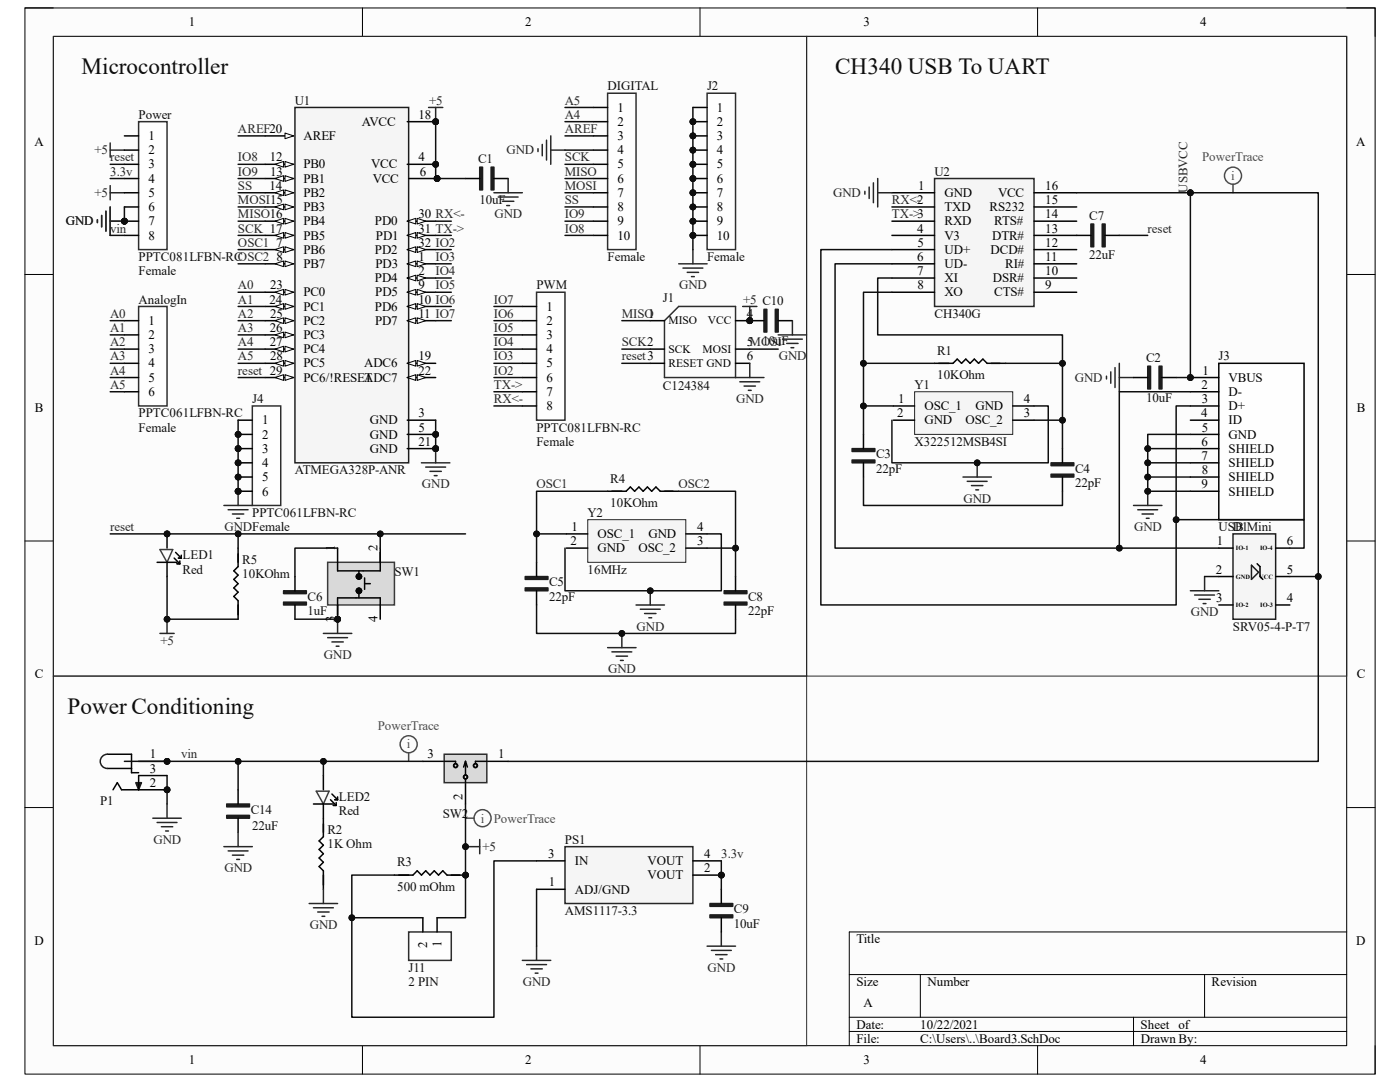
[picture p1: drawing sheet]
<svg xmlns="http://www.w3.org/2000/svg" width="279mm" height="216mm" viewBox="0 0 279 216" stroke-linecap="round" stroke-linejoin="round" font-family="sans-serif">
<defs><g id="words">
<g font-size="4.6" fill="#0e0e0e">
<text x="16.3" y="14.7">Microcontroller</text>
<text x="166.7" y="14.7">CH340 USB To UART</text>
<text x="13.5" y="142.4">Power Conditioning</text>
</g>
<g font-size="2.6">
<text x="37.7" y="5.2">1</text>
<text x="104.8" y="5.2">2</text>
<text x="172.3" y="5.2">3</text>
<text x="239.5" y="5.2">4</text>
<text x="83.5" y="23.7">18</text>
<text x="123.2" y="22.3">1</text>
<text x="143.1" y="22.3">1</text>
<text x="6.9" y="29">A</text>
<text x="29.6" y="27.9">1</text>
<text x="60.5" y="27.9">AREF</text>
<text x="72.2" y="25.1">AVCC</text>
<text x="123.2" y="25.1">2</text>
<text x="123.2" y="27.9">3</text>
<text x="143.1" y="25.1">2</text>
<text x="143.1" y="27.9">3</text>
<text x="270.7" y="29">A</text>
<text x="29.6" y="30.8">2</text>
<text x="29.6" y="33.6">3</text>
<text x="53.8" y="32.2">12</text>
<text x="53.9" y="35.1">13</text>
<text x="60.5" y="33.6">PB0</text>
<text x="74.1" y="33.6">VCC</text>
<text x="83.5" y="32.2">4</text>
<text x="83.8" y="35.1">6</text>
<text x="123.2" y="30.8">4</text>
<text x="123.2" y="33.6">5</text>
<text x="143.1" y="30.8">4</text>
<text x="143.1" y="33.6">5</text>
<text x="29.6" y="36.4">4</text>
<text x="29.6" y="39.3">5</text>
<text x="53.8" y="37.9">14</text>
<text x="60.5" y="39.3">PB2</text>
<text x="60.5" y="36.4">PB1</text>
<text x="74.4" y="36.4">VCC</text>
<text x="123.2" y="36.4">6</text>
<text x="123.2" y="39.3">7</text>
<text x="143.1" y="36.4">6</text>
<text x="143.1" y="39.3">7</text>
<text x="183.3" y="37.9">1</text>
<text x="188.5" y="39.3">GND</text>
<text x="199.2" y="39.3">VCC</text>
<text x="208.6" y="40.7">15</text>
<text x="208.6" y="37.9">16</text>
<text x="29.6" y="42.1">6</text>
<text x="29.6" y="45">7</text>
<text x="29.6" y="47.8">8</text>
<text x="60.5" y="47.8">PB5</text>
<text x="60.5" y="45">PB4</text>
<text x="60.5" y="42.1">PB3</text>
<text x="74.8" y="45">PD0</text>
<text x="75" y="47.8">PD1</text>
<text x="83.5" y="46.4">31 TX-&gt;</text>
<text x="83.5" y="43.6">30 RX&lt;-</text>
<text x="123.2" y="42.1">8</text>
<text x="123.2" y="45">9</text>
<text x="123.2" y="47.8">10</text>
<text x="143.1" y="42.1">8</text>
<text x="143.1" y="45">9</text>
<text x="143.1" y="47.8">10</text>
<text x="183" y="46.4">4</text>
<text x="188.5" y="42.1">TXD</text>
<text x="188.5" y="45">RXD</text>
<text x="188.5" y="47.8">V3</text>
<text x="197.5" y="42.1">RS232</text>
<text x="198" y="47.8">DTR#</text>
<text x="198.4" y="45">RTS#</text>
<text x="208.6" y="46.4">13</text>
<text x="208.6" y="43.6">14</text>
<text x="55.1" y="49.2">7</text>
<text x="55.2" y="52.1">8</text>
<text x="60.5" y="53.5">PB7</text>
<text x="60.5" y="50.6">PB6</text>
<text x="74.8" y="50.6">PD2</text>
<text x="74.9" y="53.5">PD3</text>
<text x="83.5" y="52.1">1</text>
<text x="83.5" y="49.2">32 IO2</text>
<text x="183" y="52.1">6</text>
<text x="183.1" y="49.2">5</text>
<text x="188.5" y="50.6">UD+</text>
<text x="188.5" y="53.5">UD-</text>
<text x="197.7" y="50.6">DCD#</text>
<text x="200.6" y="53.5">RI#</text>
<text x="208.6" y="52.1">11</text>
<text x="208.6" y="49.2">12</text>
<text x="53.9" y="57.7">23</text>
<text x="60.5" y="59.1">PC0</text>
<text x="74.8" y="56.3">PD4</text>
<text x="74.9" y="59.1">PD5</text>
<text x="83.5" y="57.7">9</text>
<text x="83.5" y="54.9">2</text>
<text x="183" y="54.9">7</text>
<text x="183.1" y="57.7">8</text>
<text x="188.5" y="56.3">XI</text>
<text x="188.5" y="59.1">XO</text>
<text x="198.1" y="56.3">DSR#</text>
<text x="198.4" y="59.1">CTS#</text>
<text x="208.6" y="57.7">9</text>
<text x="208.6" y="54.9">10</text>
<text x="29.6" y="64.8">1</text>
<text x="53.8" y="60.6">24</text>
<text x="53.9" y="63.4">25</text>
<text x="60.5" y="64.8">PC2</text>
<text x="60.5" y="62">PC1</text>
<text x="74.8" y="62">PD6</text>
<text x="74.8" y="64.8">PD7</text>
<text x="83.5" y="63.4">11 IO7</text>
<text x="83.5" y="60.6">10 IO6</text>
<text x="109.1" y="62">1</text>
<text x="109.1" y="64.8">2</text>
<text x="149.1" y="63.4">4</text>
<text x="29.6" y="67.6">2</text>
<text x="29.6" y="70.5">3</text>
<text x="53.8" y="69.1">27</text>
<text x="53.8" y="66.3">26</text>
<text x="53.9" y="71.9">28</text>
<text x="60.5" y="70.5">PC4</text>
<text x="60.5" y="67.6">PC3</text>
<text x="83.5" y="71.9">19</text>
<text x="109.1" y="67.6">3</text>
<text x="109.1" y="70.5">4</text>
<text x="149.1" y="69.1">5MOSI</text>
<text x="149.1" y="71.9">6</text>
<text x="29.6" y="73.3">4</text>
<text x="29.6" y="76.2">5</text>
<text x="60.5" y="76.2">PC6/!RESET</text>
<text x="60.5" y="73.3">PC5</text>
<text x="72.7" y="76.2">ADC7</text>
<text x="72.7" y="73.3">ADC6</text>
<text x="83.5" y="74.8">22</text>
<text x="109.1" y="73.3">5</text>
<text x="109.1" y="76.2">6</text>
<text x="239.8" y="77.6">2</text>
<text x="240" y="74.8">1</text>
<text x="245.2" y="76.2">VBUS</text>
<text x="7" y="82.2">B</text>
<text x="29.6" y="79">6</text>
<text x="83.5" y="83.3">3</text>
<text x="109.1" y="79">7</text>
<text x="109.1" y="81.8">8</text>
<text x="179.1" y="83.3">2</text>
<text x="179.3" y="80.4">1</text>
<text x="184.5" y="81.8">OSC_1</text>
<text x="194.6" y="81.8">GND</text>
<text x="204.3" y="83.3">3</text>
<text x="204.3" y="80.4">4</text>
<text x="239.7" y="83.3">4</text>
<text x="239.9" y="80.4">3</text>
<text x="245.2" y="79">D-</text>
<text x="245.2" y="81.8">D+</text>
<text x="270.8" y="82.2">B</text>
<text x="52.3" y="84.7">1</text>
<text x="52.3" y="87.5">2</text>
<text x="73.8" y="87.5">GND</text>
<text x="73.8" y="84.7">GND</text>
<text x="83.5" y="88.9">21</text>
<text x="83.5" y="86.1">5</text>
<text x="184.5" y="84.7">GND</text>
<text x="192.7" y="84.7">OSC_2</text>
<text x="239.8" y="88.9">6</text>
<text x="239.8" y="86.1">5</text>
<text x="245.2" y="84.7">ID</text>
<text x="245.2" y="87.5">GND</text>
<text x="52.3" y="90.3">3</text>
<text x="52.3" y="93.2">4</text>
<text x="73.8" y="90.3">GND</text>
<text x="239.8" y="91.8">7</text>
<text x="239.8" y="94.6">8</text>
<text x="245.2" y="90.3">SHIELD</text>
<text x="245.2" y="93.2">SHIELD</text>
<text x="52.3" y="96.1">5</text>
<text x="52.3" y="98.9">6</text>
<text x="239.8" y="97.5">9</text>
<text x="245.2" y="96.1">SHIELD</text>
<text x="245.2" y="98.9">SHIELD</text>
<text x="114" y="106">1</text>
<text x="119.3" y="107.4">OSC_1</text>
<text x="129.4" y="107.4">GND</text>
<text x="139.1" y="106">4</text>
<text x="66.8" y="109.9" transform="rotate(-90 66.8 109.9)">1</text>
<text x="75.3" y="109.9" transform="rotate(-90 75.3 109.9)">2</text>
<text x="113.8" y="108.8">2</text>
<text x="119.3" y="110.2">GND</text>
<text x="127.4" y="110.2">OSC_2</text>
<text x="139.1" y="108.8">3</text>
<text x="242.8" y="108.8">1</text>
<text x="256.8" y="108.8">6</text>
<text x="242.6" y="114.5">2</text>
<text x="256.8" y="114.5">5</text>
<text x="66.8" y="124" transform="rotate(-90 66.8 124)">3</text>
<text x="75.3" y="124.2" transform="rotate(-90 75.3 124.2)">4</text>
<text x="242.7" y="120.1">3</text>
<text x="256.8" y="120.1">4</text>
<text x="7" y="135.4">C</text>
<text x="270.8" y="135.4">C</text>
<text x="29.9" y="154.2">3</text>
<text x="29.9" y="151.3">1</text>
<text x="85.3" y="151.3">3</text>
<text x="99.4" y="151.3">1</text>
<text x="29.9" y="157">2</text>
<text x="92.3" y="159.6" transform="rotate(-90 92.3 159.6)">2</text>
<text x="109.4" y="171.2">3</text>
<text x="114.7" y="172.6">IN</text>
<text x="129.2" y="172.6">VOUT</text>
<text x="140.5" y="171.2">4</text>
<text x="109.5" y="176.9">1</text>
<text x="114.7" y="178.3">ADJ/GND</text>
<text x="129.2" y="175.5">VOUT</text>
<text x="140.5" y="174">2</text>
<text x="6.9" y="188.6">D</text>
<text x="85.3" y="189.1" transform="rotate(-90 85.3 189.1)">2</text>
<text x="88.1" y="188.9" transform="rotate(-90 88.1 188.9)">1</text>
<text x="170.9" y="188.2">Title</text>
<text x="270.7" y="188.6">D</text>
<text x="170.9" y="196.7">Size</text>
<text x="185.1" y="196.7">Number</text>
<text x="241.8" y="196.7">Revision</text>
<text x="172.3" y="201">A</text>
<text x="170.9" y="205.2">Date:</text>
<text x="170.9" y="208.1">File:</text>
<text x="183.6" y="205.2">10/22/2021</text>
<text x="183.7" y="208.1">C:\Users\..\Board3.SchDoc</text>
<text x="227.6" y="205.2">Sheet of</text>
<text x="227.7" y="208.1">Drawn By:</text>
<text x="37.7" y="212.3">1</text>
<text x="104.8" y="212.3">2</text>
<text x="172.3" y="212.3">3</text>
<text x="239.5" y="212.3">4</text>
</g>
<g font-size="2.6" fill="#0e0e0e">
<text x="27.6" y="23.7">Power</text>
<text x="58.8" y="20.9">U1</text>
<text x="121.2" y="18">DIGITAL</text>
<text x="141.1" y="18">J2</text>
<text x="95.4" y="32.5">C1</text>
<text x="186.5" y="35.1">U2</text>
<text x="95.7" y="40.7">10uF</text>
<text x="217.4" y="43.9">C7</text>
<text x="27.6" y="52.1">PPTC081LFBN-RCOSC2</text>
<text x="121.2" y="52.1">Female</text>
<text x="141.1" y="52.1">Female</text>
<text x="217.4" y="51.8">22uF</text>
<text x="27.6" y="54.9">Female</text>
<text x="107.1" y="57.7">PWM</text>
<text x="27.6" y="60.6">AnalogIn</text>
<text x="132.3" y="60.3">J1</text>
<text x="186.5" y="63.4">CH340G</text>
<text x="152.1" y="68.8">10uF</text>
<text x="187" y="70.8">R1</text>
<text x="243.2" y="71.9">J3</text>
<text x="132.3" y="77.9">C124384</text>
<text x="182.5" y="77.6">Y1</text>
<text x="187" y="75.6">10KOhm</text>
<text x="228.7" y="72.2">C2</text>
<text x="27.6" y="83.3">PPTC061LFBN-RC</text>
<text x="50.3" y="80.4">J4</text>
<text x="228.7" y="80.1">10uF</text>
<text x="27.6" y="86.1">Female</text>
<text x="107.1" y="88.9">Female</text>
<text x="107.1" y="86.1">PPTC081LFBN-RC</text>
<text x="182.5" y="88.9">X322512MSB4SI</text>
<text x="58.8" y="94.6">ATMEGA328P-ANR</text>
<text x="174.8" y="94.3">22pF</text>
<text x="174.8" y="91.5">C3</text>
<text x="214.5" y="94.3">C4</text>
<text x="121.8" y="101.1">10KOhm</text>
<text x="121.8" y="96.3">R4</text>
<text x="214.5" y="97.2">22pF</text>
<text x="50.3" y="103.1">PPTC061LFBN-RC</text>
<text x="117.3" y="103.1">Y2</text>
<text x="243.2" y="106">USB Mini</text>
<text x="246" y="106">D1</text>
<text x="36.4" y="111.6">LED1</text>
<text x="48.3" y="112.5">R5</text>
<text x="36.4" y="114.5">Red</text>
<text x="48.3" y="115.3">10KOhm</text>
<text x="61.4" y="119.8">C6</text>
<text x="78.7" y="115">SW1</text>
<text x="109.6" y="119.8">22pF</text>
<text x="109.6" y="117">C5</text>
<text x="117.3" y="114.5">16MHz</text>
<text x="149.3" y="119.8">C8</text>
<text x="61.4" y="122.7">1uF</text>
<text x="149.3" y="122.7">22pF</text>
<text x="246" y="125.8">SRV05-4-P-T7</text>
<text x="20" y="160.7">P1</text>
<text x="67.6" y="159.9">LED2</text>
<text x="50" y="162.4">C14</text>
<text x="50.3" y="165.5">22uF</text>
<text x="65.4" y="166.4">R2</text>
<text x="67.6" y="162.7">Red</text>
<text x="88.3" y="163.2">SW2</text>
<text x="65.4" y="169.2">1K Ohm</text>
<text x="79.2" y="172.9">R3</text>
<text x="112.7" y="168.4">PS1</text>
<text x="79.2" y="177.7">500 mOhm</text>
<text x="112.7" y="182.5">AMS1117-3.3</text>
<text x="146.5" y="185.1">10uF</text>
<text x="146.5" y="182.2">C9</text>
<text x="81.5" y="196.7">2 PIN</text>
<text x="81.5" y="193.9">J11</text>
</g>
<g font-size="2.6" fill="#262626">
<text x="85.6" y="20.9">+5</text>
<text x="112.7" y="20.9">A5</text>
<text x="112.7" y="23.7">A4</text>
<text x="47.5" y="26.5">AREF20</text>
<text x="112.7" y="26.5">AREF</text>
<text x="18.8" y="30.8">+5</text>
<text x="22" y="32.2">reset</text>
<text x="22" y="35.1">3.3v</text>
<text x="47.5" y="35.1">IO9</text>
<text x="47.5" y="32.2">IO8</text>
<text x="101" y="30.8">GND</text>
<text x="112.7" y="32.2">SCK</text>
<text x="112.7" y="35.1">MISO</text>
<text x="18.8" y="39.3">+5</text>
<text x="47.5" y="40.7">MOSI15</text>
<text x="47.5" y="37.9">SS</text>
<text x="112.7" y="37.9">MOSI</text>
<text x="112.7" y="40.7">SS</text>
<text x="166.3" y="39.3">GND</text>
<text x="178" y="40.7">RX&lt;-2</text>
<text x="237" y="38.4" transform="rotate(-90 237 38.4)">USBVCC</text>
<text x="13.1" y="45">GND</text>
<text x="22" y="46.4">vin</text>
<text x="47.5" y="46.4">SCK 17</text>
<text x="47.5" y="43.6">MISO16</text>
<text x="98.7" y="43.6">GND</text>
<text x="112.7" y="43.6">IO9</text>
<text x="112.7" y="46.4">IO8</text>
<text x="178" y="43.6">TX-&gt;3</text>
<text x="229" y="46.4">reset</text>
<text x="47.5" y="49.2">OSC1</text>
<text x="86.9" y="52.1">IO3</text>
<text x="47.5" y="57.7">A0</text>
<text x="86.9" y="54.9">IO4</text>
<text x="86.9" y="57.7">IO5</text>
<text x="135.6" y="57.7">GND</text>
<text x="22" y="63.4">A0</text>
<text x="47.5" y="60.6">A1</text>
<text x="47.5" y="63.4">A2</text>
<text x="98.6" y="60.6">IO7</text>
<text x="98.6" y="63.4">IO6</text>
<text x="124.1" y="63.4">MISO1</text>
<text x="148.3" y="60.6">+5 C10</text>
<text x="22" y="66.3">A1</text>
<text x="22" y="69.1">A2</text>
<text x="22" y="71.9">A3</text>
<text x="47.5" y="66.3">A3</text>
<text x="47.5" y="69.1">A4</text>
<text x="47.5" y="71.9">A5</text>
<text x="98.6" y="66.3">IO5</text>
<text x="98.6" y="69.1">IO4</text>
<text x="98.6" y="71.9">IO3</text>
<text x="124.1" y="69.1">SCK2</text>
<text x="124.1" y="71.9">reset3</text>
<text x="155.4" y="71.9">GND</text>
<text x="22" y="74.8">A4</text>
<text x="22" y="77.6">A5</text>
<text x="47.5" y="74.8">reset 29</text>
<text x="98.6" y="77.6">TX-&gt;</text>
<text x="98.6" y="74.8">IO2</text>
<text x="214.5" y="76.2">GND</text>
<text x="98.6" y="80.4">RX&lt;-</text>
<text x="146.9" y="80.4">GND</text>
<text x="84.2" y="97.5">GND</text>
<text x="107.1" y="97.5">OSC1</text>
<text x="135.4" y="97.5">OSC2</text>
<text x="192.3" y="100.3">GND</text>
<text x="22" y="106">reset</text>
<text x="44.8" y="106">GNDFemale</text>
<text x="226.3" y="106">GND</text>
<text x="127" y="125.8">GND</text>
<text x="237.7" y="123">GND</text>
<text x="32" y="128.7">+5</text>
<text x="64.6" y="131.5">GND</text>
<text x="121.4" y="134.3">GND</text>
<text x="36.2" y="151.3">vin</text>
<text x="30.6" y="168.4">GND</text>
<text x="96.3" y="169.8">+5</text>
<text x="143.9" y="171.2">3.3v</text>
<text x="44.8" y="174">GND</text>
<text x="61.8" y="185.4">GND</text>
<text x="104.4" y="196.7">GND</text>
<text x="141.2" y="193.9">GND</text>
</g>
<g font-size="2.6" fill="#4c4c4c">
<text x="239.9" y="32.2">PowerTrace</text>
<text x="245.7" y="35.9">i</text>
<text x="75.4" y="145.7">PowerTrace</text>
<text x="81.2" y="149.4">i</text>
<text x="96" y="164.1">i</text>
<text x="98.6" y="164.1">PowerTrace</text>
</g>
<g font-size="2.3">
<text x="133.4" y="64.7">MISO</text>
<text x="141.3" y="64.7">VCC</text>
<text x="133.4" y="70.4">SCK</text>
<text x="140.2" y="70.4">MOSI</text>
<text x="133.4" y="73.2">RESET GND</text>
</g>
<g font-size="1.3">
<text x="246.6" y="109.8">IO-1</text>
<text x="251.5" y="109.8">IO-4</text>
<text x="246.6" y="115.4">GND</text>
<text x="251.3" y="115.4">VCC</text>
<text x="246.6" y="121.1">IO-2</text>
<text x="251.5" y="121.1">IO-3</text>
</g>
</g></defs>
<path d="M5 1.6h269.4v212.7h-269.4z" fill-rule="evenodd" fill="#fcfcfc"/>
<path d="M5 1.6h269.4v212.7h-269.4z" fill="none" stroke="#000" stroke-width=".2"/>
<path d="M10.6 7.3h258.2v201.4h-258.2z" fill-rule="evenodd" fill="#fcfcfc"/>
<g fill="none" stroke="#000" stroke-width=".2">
<path d="M5 1.6h5.6M10.6 7.3h258.2v201.4h-258.2zM72.3 1.6v5.7M139.7 1.6v5.7M207.1 1.6v5.7M268.8 1.6h5.6v5.7M5 54.8h5.6M268.8 54.8h5.6M5 107.9h5.6M268.8 107.9h5.6M5 161.1h5.6M268.8 161.1h5.6"/>
<path d="M169.5 194.5h99.3M183.7 194.5v8.5M240.4 194.5v8.5M268.8 186h-99.3v22.7M72.3 208.7v5.6M139.7 208.7v5.6M169.5 203h99.3M169.5 205.8h99.3M207.1 208.7v5.6M226.2 203v5.7M274.4 208.7v5.6"/>
</g>
<circle cx="86.9" cy="89.5" r=".57" fill="#0e0e0e"/>
<circle cx="86.9" cy="89.5" r=".57" fill="none" stroke="#0e0e0e" stroke-width=".2"/>
<circle cx="86.9" cy="86.7" r=".57" fill="#0e0e0e"/>
<circle cx="86.9" cy="86.7" r=".57" fill="none" stroke="#0e0e0e" stroke-width=".2"/>
<circle cx="87.2" cy="35.6" r=".57" fill="#0e0e0e"/>
<circle cx="87.2" cy="35.6" r=".57" fill="none" stroke="#0e0e0e" stroke-width=".2"/>
<circle cx="86.9" cy="32.8" r=".57" fill="#0e0e0e"/>
<circle cx="86.9" cy="32.8" r=".57" fill="none" stroke="#0e0e0e" stroke-width=".2"/>
<circle cx="86.9" cy="24.3" r=".57" fill="#0e0e0e"/>
<circle cx="86.9" cy="24.3" r=".57" fill="none" stroke="#0e0e0e" stroke-width=".2"/>
<path d="M58.9 21.4h22.7v71h-22.7z" fill-rule="evenodd" fill="#f5f5f5"/>
<path d="M58.9 21.4h22.7v71h-22.7z" fill="none" stroke="#1f1f1f" stroke-width=".3"/>
<path d="M81.3 89.5h5.6" fill="none" stroke="#000" stroke-width=".3"/>
<circle cx="86.9" cy="89.5" r=".57" fill="#0e0e0e"/>
<circle cx="86.9" cy="89.5" r=".57" fill="none" stroke="#0e0e0e" stroke-width=".2"/>
<path d="M81.3 86.7h5.6" fill="none" stroke="#000" stroke-width=".3"/>
<circle cx="86.9" cy="86.7" r=".57" fill="#0e0e0e"/>
<circle cx="86.9" cy="86.7" r=".57" fill="none" stroke="#0e0e0e" stroke-width=".2"/>
<path d="M81.3 75.3h5.6M81.3 83.8h5.6" fill="none" stroke="#000" stroke-width=".3"/>
<path d="M81.3 75.3l1.7-.5v1.1z" fill="#fbfbfb"/>
<path d="M81.3 75.3l1.7-.5v1.1z" fill="none" stroke="#000" stroke-width=".2"/>
<path d="M83.3 74.8l1.7 .5-1.7 .6z" fill="#fbfbfb"/>
<path d="M83.3 74.8l1.7 .5-1.7 .6z" fill="none" stroke="#000" stroke-width=".2"/>
<path d="M81.3 72.5h5.6" fill="none" stroke="#000" stroke-width=".3"/>
<path d="M81.3 72.5l1.7-.6v1.2z" fill="#fbfbfb"/>
<path d="M81.3 72.5l1.7-.6v1.2z" fill="none" stroke="#000" stroke-width=".2"/>
<path d="M83.3 71.9l1.7 .6-1.7 .6z" fill="#fbfbfb"/>
<path d="M83.3 71.9l1.7 .6-1.7 .6z" fill="none" stroke="#000" stroke-width=".2"/>
<path d="M81.3 64h5.6" fill="none" stroke="#000" stroke-width=".3"/>
<path d="M81.3 64l1.7-.6v1.2z" fill="#fbfbfb"/>
<path d="M81.3 64l1.7-.6v1.2z" fill="none" stroke="#000" stroke-width=".2"/>
<path d="M83.3 63.4l1.7 .6-1.7 .6z" fill="#fbfbfb"/>
<path d="M83.3 63.4l1.7 .6-1.7 .6z" fill="none" stroke="#000" stroke-width=".2"/>
<path d="M81.3 61.2h5.6" fill="none" stroke="#000" stroke-width=".3"/>
<path d="M81.3 61.2l1.7-.6v1.1z" fill="#fbfbfb"/>
<path d="M81.3 61.2l1.7-.6v1.1z" fill="none" stroke="#000" stroke-width=".2"/>
<path d="M83.3 60.6l1.7 .6-1.7 .5z" fill="#fbfbfb"/>
<path d="M83.3 60.6l1.7 .6-1.7 .5z" fill="none" stroke="#000" stroke-width=".2"/>
<path d="M81.3 58.3h5.6" fill="none" stroke="#000" stroke-width=".3"/>
<path d="M81.3 58.3l1.7-.6v1.2z" fill="#fbfbfb"/>
<path d="M81.3 58.3l1.7-.6v1.2z" fill="none" stroke="#000" stroke-width=".2"/>
<path d="M83.3 57.7l1.7 .6-1.7 .6z" fill="#fbfbfb"/>
<path d="M83.3 57.7l1.7 .6-1.7 .6z" fill="none" stroke="#000" stroke-width=".2"/>
<path d="M81.3 55.5h5.6" fill="none" stroke="#000" stroke-width=".3"/>
<path d="M81.3 55.5l1.7-.6v1.1z" fill="#fbfbfb"/>
<path d="M81.3 55.5l1.7-.6v1.1z" fill="none" stroke="#000" stroke-width=".2"/>
<path d="M83.3 54.9l1.7 .6-1.7 .5z" fill="#fbfbfb"/>
<path d="M83.3 54.9l1.7 .6-1.7 .5z" fill="none" stroke="#000" stroke-width=".2"/>
<path d="M81.3 52.6h5.6" fill="none" stroke="#000" stroke-width=".3"/>
<path d="M81.3 52.6l1.7-.5v1.1z" fill="#fbfbfb"/>
<path d="M81.3 52.6l1.7-.5v1.1z" fill="none" stroke="#000" stroke-width=".2"/>
<path d="M83.3 52.1l1.7 .5-1.7 .6z" fill="#fbfbfb"/>
<path d="M83.3 52.1l1.7 .5-1.7 .6z" fill="none" stroke="#000" stroke-width=".2"/>
<path d="M81.3 49.8h5.6" fill="none" stroke="#000" stroke-width=".3"/>
<path d="M81.3 49.8l1.7-.6v1.2z" fill="#fbfbfb"/>
<path d="M81.3 49.8l1.7-.6v1.2z" fill="none" stroke="#000" stroke-width=".2"/>
<path d="M83.3 49.2l1.7 .6-1.7 .6z" fill="#fbfbfb"/>
<path d="M83.3 49.2l1.7 .6-1.7 .6z" fill="none" stroke="#000" stroke-width=".2"/>
<path d="M81.3 47h5.6" fill="none" stroke="#000" stroke-width=".3"/>
<path d="M81.3 47l1.7-.6v1.1z" fill="#fbfbfb"/>
<path d="M81.3 47l1.7-.6v1.1z" fill="none" stroke="#000" stroke-width=".2"/>
<path d="M83.3 46.4l1.7 .6-1.7 .5z" fill="#fbfbfb"/>
<path d="M83.3 46.4l1.7 .6-1.7 .5z" fill="none" stroke="#000" stroke-width=".2"/>
<path d="M81.3 44.1h5.6" fill="none" stroke="#000" stroke-width=".3"/>
<path d="M81.3 44.1l1.7-.5v1.1z" fill="#fbfbfb"/>
<path d="M81.3 44.1l1.7-.5v1.1z" fill="none" stroke="#000" stroke-width=".2"/>
<path d="M83.3 43.6l1.7 .5-1.7 .6z" fill="#fbfbfb"/>
<path d="M83.3 43.6l1.7 .5-1.7 .6z" fill="none" stroke="#000" stroke-width=".2"/>
<path d="M81.6 35.6h5.6" fill="none" stroke="#000" stroke-width=".3"/>
<circle cx="87.2" cy="35.6" r=".57" fill="#0e0e0e"/>
<circle cx="87.2" cy="35.6" r=".57" fill="none" stroke="#0e0e0e" stroke-width=".2"/>
<path d="M81.3 32.8h5.6" fill="none" stroke="#000" stroke-width=".3"/>
<circle cx="86.9" cy="32.8" r=".57" fill="#0e0e0e"/>
<circle cx="86.9" cy="32.8" r=".57" fill="none" stroke="#0e0e0e" stroke-width=".2"/>
<path d="M81.3 24.3h5.6" fill="none" stroke="#000" stroke-width=".3"/>
<circle cx="86.9" cy="24.3" r=".57" fill="#0e0e0e"/>
<circle cx="86.9" cy="24.3" r=".57" fill="none" stroke="#0e0e0e" stroke-width=".2"/>
<path d="M52.9 75.3h5.7" fill="none" stroke="#000" stroke-width=".3"/>
<path d="M56.9 74.8l1.7 .5-1.7 .6z" fill="#fbfbfb"/>
<path d="M56.9 74.8l1.7 .5-1.7 .6z" fill="none" stroke="#000" stroke-width=".2"/>
<path d="M54.9 75.3l1.7-.5v1.1z" fill="#fbfbfb"/>
<path d="M54.9 75.3l1.7-.5v1.1z" fill="none" stroke="#000" stroke-width=".2"/>
<path d="M52.9 72.5h5.7" fill="none" stroke="#000" stroke-width=".3"/>
<path d="M56.9 71.9l1.7 .6-1.7 .6z" fill="#fbfbfb"/>
<path d="M56.9 71.9l1.7 .6-1.7 .6z" fill="none" stroke="#000" stroke-width=".2"/>
<path d="M54.9 72.5l1.7-.6v1.2z" fill="#fbfbfb"/>
<path d="M54.9 72.5l1.7-.6v1.2z" fill="none" stroke="#000" stroke-width=".2"/>
<path d="M52.9 69.7h5.7" fill="none" stroke="#000" stroke-width=".3"/>
<path d="M56.9 69.1l1.7 .6-1.7 .5z" fill="#fbfbfb"/>
<path d="M56.9 69.1l1.7 .6-1.7 .5z" fill="none" stroke="#000" stroke-width=".2"/>
<path d="M54.9 69.7l1.7-.6v1.1z" fill="#fbfbfb"/>
<path d="M54.9 69.7l1.7-.6v1.1z" fill="none" stroke="#000" stroke-width=".2"/>
<path d="M52.9 66.8h5.7" fill="none" stroke="#000" stroke-width=".3"/>
<path d="M56.9 66.3l1.7 .5-1.7 .6z" fill="#fbfbfb"/>
<path d="M56.9 66.3l1.7 .5-1.7 .6z" fill="none" stroke="#000" stroke-width=".2"/>
<path d="M54.9 66.8l1.7-.5v1.1z" fill="#fbfbfb"/>
<path d="M54.9 66.8l1.7-.5v1.1z" fill="none" stroke="#000" stroke-width=".2"/>
<path d="M52.9 64h5.7" fill="none" stroke="#000" stroke-width=".3"/>
<path d="M56.9 63.4l1.7 .6-1.7 .6z" fill="#fbfbfb"/>
<path d="M56.9 63.4l1.7 .6-1.7 .6z" fill="none" stroke="#000" stroke-width=".2"/>
<path d="M54.9 64l1.7-.6v1.2z" fill="#fbfbfb"/>
<path d="M54.9 64l1.7-.6v1.2z" fill="none" stroke="#000" stroke-width=".2"/>
<path d="M52.9 61.2h5.7" fill="none" stroke="#000" stroke-width=".3"/>
<path d="M56.9 60.6l1.7 .6-1.7 .5z" fill="#fbfbfb"/>
<path d="M56.9 60.6l1.7 .6-1.7 .5z" fill="none" stroke="#000" stroke-width=".2"/>
<path d="M54.9 61.2l1.7-.6v1.1z" fill="#fbfbfb"/>
<path d="M54.9 61.2l1.7-.6v1.1z" fill="none" stroke="#000" stroke-width=".2"/>
<path d="M52.9 58.3h5.7" fill="none" stroke="#000" stroke-width=".3"/>
<path d="M56.9 57.7l1.7 .6-1.7 .6z" fill="#fbfbfb"/>
<path d="M56.9 57.7l1.7 .6-1.7 .6z" fill="none" stroke="#000" stroke-width=".2"/>
<path d="M54.9 58.3l1.7-.6v1.2z" fill="#fbfbfb"/>
<path d="M54.9 58.3l1.7-.6v1.2z" fill="none" stroke="#000" stroke-width=".2"/>
<path d="M52.9 52.6h5.7" fill="none" stroke="#000" stroke-width=".3"/>
<path d="M56.9 52.1l1.7 .5-1.7 .6z" fill="#fbfbfb"/>
<path d="M56.9 52.1l1.7 .5-1.7 .6z" fill="none" stroke="#000" stroke-width=".2"/>
<path d="M54.9 52.6l1.7-.5v1.1z" fill="#fbfbfb"/>
<path d="M54.9 52.6l1.7-.5v1.1z" fill="none" stroke="#000" stroke-width=".2"/>
<path d="M52.9 49.8h5.7" fill="none" stroke="#000" stroke-width=".3"/>
<path d="M56.9 49.2l1.7 .6-1.7 .6z" fill="#fbfbfb"/>
<path d="M56.9 49.2l1.7 .6-1.7 .6z" fill="none" stroke="#000" stroke-width=".2"/>
<path d="M54.9 49.8l1.7-.6v1.2z" fill="#fbfbfb"/>
<path d="M54.9 49.8l1.7-.6v1.2z" fill="none" stroke="#000" stroke-width=".2"/>
<path d="M52.9 47h5.7" fill="none" stroke="#000" stroke-width=".3"/>
<path d="M56.9 46.4l1.7 .6-1.7 .5z" fill="#fbfbfb"/>
<path d="M56.9 46.4l1.7 .6-1.7 .5z" fill="none" stroke="#000" stroke-width=".2"/>
<path d="M54.9 47l1.7-.6v1.1z" fill="#fbfbfb"/>
<path d="M54.9 47l1.7-.6v1.1z" fill="none" stroke="#000" stroke-width=".2"/>
<path d="M52.9 44.1h5.7" fill="none" stroke="#000" stroke-width=".3"/>
<path d="M56.9 43.6l1.7 .5-1.7 .6z" fill="#fbfbfb"/>
<path d="M56.9 43.6l1.7 .5-1.7 .6z" fill="none" stroke="#000" stroke-width=".2"/>
<path d="M54.9 44.1l1.7-.5v1.1z" fill="#fbfbfb"/>
<path d="M54.9 44.1l1.7-.5v1.1z" fill="none" stroke="#000" stroke-width=".2"/>
<path d="M52.9 41.3h5.7" fill="none" stroke="#000" stroke-width=".3"/>
<path d="M56.9 40.7l1.7 .6-1.7 .6z" fill="#fbfbfb"/>
<path d="M56.9 40.7l1.7 .6-1.7 .6z" fill="none" stroke="#000" stroke-width=".2"/>
<path d="M54.9 41.3l1.7-.6v1.2z" fill="#fbfbfb"/>
<path d="M54.9 41.3l1.7-.6v1.2z" fill="none" stroke="#000" stroke-width=".2"/>
<path d="M52.9 38.5h5.7" fill="none" stroke="#000" stroke-width=".3"/>
<path d="M56.9 37.9l1.7 .6-1.7 .5z" fill="#fbfbfb"/>
<path d="M56.9 37.9l1.7 .6-1.7 .5z" fill="none" stroke="#000" stroke-width=".2"/>
<path d="M54.9 38.5l1.7-.6v1.1z" fill="#fbfbfb"/>
<path d="M54.9 38.5l1.7-.6v1.1z" fill="none" stroke="#000" stroke-width=".2"/>
<path d="M52.9 35.6h5.7" fill="none" stroke="#000" stroke-width=".3"/>
<path d="M56.9 35.1l1.7 .5-1.7 .6z" fill="#fbfbfb"/>
<path d="M56.9 35.1l1.7 .5-1.7 .6z" fill="none" stroke="#000" stroke-width=".2"/>
<path d="M54.9 35.6l1.7-.5v1.1z" fill="#fbfbfb"/>
<path d="M54.9 35.6l1.7-.5v1.1z" fill="none" stroke="#000" stroke-width=".2"/>
<path d="M52.9 32.8h5.7" fill="none" stroke="#000" stroke-width=".3"/>
<path d="M56.9 32.2l1.7 .6-1.7 .6z" fill="#fbfbfb"/>
<path d="M56.9 32.2l1.7 .6-1.7 .6z" fill="none" stroke="#000" stroke-width=".2"/>
<path d="M54.9 32.8l1.7-.6v1.2z" fill="#fbfbfb"/>
<path d="M54.9 32.8l1.7-.6v1.2z" fill="none" stroke="#000" stroke-width=".2"/>
<path d="M52.9 27.1h5.7" fill="none" stroke="#000" stroke-width=".3"/>
<path d="M56.9 26.5l1.7 .6-1.7 .6z" fill="#fbfbfb"/>
<path d="M56.9 26.5l1.7 .6-1.7 .6z" fill="none" stroke="#000" stroke-width=".2"/>
<path d="M10.6 7.3h150.4v127.6h-150.4zM161 7.3h107.8v127.6h-107.8z" fill="none" stroke="#262626" stroke-width=".2"/>
<path d="M186.5 35.6h19.9v25.6h-19.9z" fill-rule="evenodd" fill="#f5f5f5"/>
<path d="M186.5 35.6h19.9v25.6h-19.9z" fill="none" stroke="#262626" stroke-width=".3"/>
<g fill="none" stroke="#000" stroke-width=".3">
<path d="M178 38.5h8.5M206.4 38.5h8.5M178 41.3h8.5M178 44.1h8.5M178 47h8.5M178 49.8h8.5M178 52.6h8.5M178 55.5h8.5M178 58.3h8.5M206.4 41.3h8.5M206.4 44.1h8.5M206.4 47h8.5"/>
<path d="M206.4 49.8h8.5M206.4 52.6h8.5M206.4 55.5h8.5M206.4 58.3h8.5"/>
</g>
<path d="M220 44.7h.5v4.5h-.5z" fill-rule="evenodd" fill="#1c1c1c"/>
<path d="M220 44.7h.5v4.5h-.5z" fill="none" stroke="#1c1c1c" stroke-width=".3"/>
<path d="M217.7 44.7h.6v4.5h-.6z" fill-rule="evenodd" fill="#1c1c1c"/>
<path d="M217.7 44.7h.6v4.5h-.6z" fill="none" stroke="#1c1c1c" stroke-width=".3"/>
<path d="M214.9 47h2.8M220.5 47h2.9" fill="none" stroke="#000" stroke-width=".3"/>
<path d="M220.8 75.1v.5M221.7 74.2v2.3M222.5 73.4v3.9M223.4 72.5v5.7M223.4 75.3h2.8" fill="none" stroke="#262626" stroke-width=".3"/>
<path d="M10.6 134.9h150.4v73.8h-150.4z" fill="none" stroke="#262626" stroke-width=".2"/>
<path d="M246.1 106.5h8.5v17.1h-8.5z" fill-rule="evenodd" fill="#f5f5f5"/>
<path d="M246.1 106.5h8.5v17.1h-8.5z" fill="none" stroke="#1f1f1f" stroke-width=".3"/>
<path d="M249.8 112.8l1.4 1.4-1.4 1.4z" fill="none" stroke="#1c1c1c" stroke-width=".3"/>
<path d="M243.2 109.4h2.9M243.2 115h2.9M250.9 112.5l.6 .6v1.9l.5 .6M254.6 109.4h2.8M254.6 115h2.8M243.2 120.7h2.9M254.6 120.7h2.8" fill="none" stroke="#000" stroke-width=".3"/>
<path d="M237.6 117.9h5.6M238.4 118.7h4M239.3 119.6h2.2M240.4 115v2.9M240.1 120.4h.6" fill="none" stroke="#262626" stroke-width=".3"/>
<path d="M45.2 160.4h4.6v.6h-4.6z" fill-rule="evenodd" fill="#1c1c1c"/>
<path d="M45.2 160.4h4.6v.6h-4.6z" fill="none" stroke="#1c1c1c" stroke-width=".3"/>
<path d="M45.2 162.7h4.6v.6h-4.6z" fill-rule="evenodd" fill="#1c1c1c"/>
<path d="M45.2 162.7h4.6v.6h-4.6z" fill="none" stroke="#1c1c1c" stroke-width=".3"/>
<path d="M47.5 157.6v2.8M64.5 154.8v2.8M66 159.6l1.1 1.1M66.2 158.4l1.2 1.2M66.8 159.6h.6M67.4 159v.6M47.5 163.3v2.8M62.6 160.4h3.9M64.5 160.4v2.9M66.5 160.7h.6M67.1 160.1v.6" fill="none" stroke="#000" stroke-width=".3"/>
<path d="M63.1 157.9h2.6l-1.2 2.5z" fill="none" stroke="#404040" stroke-width=".3"/>
<circle cx="33.3" cy="157.6" r=".57" fill="#0e0e0e"/>
<circle cx="33.3" cy="157.6" r=".57" fill="none" stroke="#0e0e0e" stroke-width=".2"/>
<circle cx="33.3" cy="151.9" r=".57" fill="#0e0e0e"/>
<circle cx="33.3" cy="151.9" r=".57" fill="none" stroke="#0e0e0e" stroke-width=".2"/>
<path d="M27.1 156.2h1.1l-.5 1.4z" fill="#1c1c1c"/>
<path d="M21.4 150.5a1.42 1.42 0 0 0-1.4 1.4 1.42 1.42 0 0 0 1.4 1.4M27.1 156.2h1.1l-.5 1.4z" fill="none" stroke="#1c1c1c" stroke-width=".3"/>
<path d="M21.4 150.5h4.8v3.7h1.5M21.4 153.3h4.8M22.6 157.6l.8-1.4 .9 1.4h9M27.7 154.8v2.8" fill="none" stroke="#000" stroke-width=".3"/>
<circle cx="33.3" cy="157.6" r=".57" fill="#0e0e0e"/>
<circle cx="33.3" cy="157.6" r=".57" fill="none" stroke="#0e0e0e" stroke-width=".2"/>
<path d="M27.7 154.8h5.6M27.7 151.9h5.6" fill="none" stroke="#000" stroke-width=".3"/>
<circle cx="33.3" cy="151.9" r=".57" fill="#0e0e0e"/>
<circle cx="33.3" cy="151.9" r=".57" fill="none" stroke="#0e0e0e" stroke-width=".2"/>
<path d="M63.7 172.9l.8 .9v3.7M64.5 163.3v3.7l-.8 .8 .8 .9-.8 .8 .8 .9-.8 .8 .8 .9-.8 .8" fill="none" stroke="#000" stroke-width=".3"/>
<g fill="none" stroke="#262626" stroke-width=".3">
<path d="M30.5 163.3h5.7M31.4 164.1h3.9M32.2 165h2.3M33.1 165.8h.5M33.3 160.4v2.9M44.7 168.9h5.7M45.5 169.8h4M46.4 170.6h2.3M47.2 171.5h.6M47.5 166.1v2.8M64.5 177.5v2.8M61.7 180.3h5.7"/>
<path d="M62.6 181.1h3.9M63.4 182h2.3M64.3 182.8h.5"/>
</g>
<circle cx="237.6" cy="38.5" r=".57" fill="#0e0e0e"/>
<circle cx="237.6" cy="38.5" r=".57" fill="none" stroke="#0e0e0e" stroke-width=".2"/>
<path d="M84.4 151.9h4.2M92.9 156.2v4.2M97.2 151.9h4.2" fill="none" stroke="#000" stroke-width=".3"/>
<path d="M88.6 150.5h8.6v5.7h-8.6z" fill-rule="evenodd" fill="#d8d8d8"/>
<path d="M88.6 150.5h8.6v5.7h-8.6z" fill="none" stroke="#2d2d2d" stroke-width=".3"/>
<g fill="none" stroke="#000" stroke-width=".3">
<path d="M88.6 151.9h2.3v.3M92.9 151.9v2.6M92.9 155.6v.6M92.9 151.9l-.4 1.2M92.9 151.9l.4 1.2M97.2 151.9h-2.3v.3"/>
<circle cx="90.9" cy="152.8" r=".39"/>
<circle cx="92.9" cy="155" r=".39"/>
<circle cx="94.9" cy="152.8" r=".39"/>
</g>
<circle cx="92.9" cy="174.6" r=".57" fill="#0e0e0e"/>
<circle cx="92.9" cy="174.6" r=".57" fill="none" stroke="#0e0e0e" stroke-width=".2"/>
<path d="M79.6 174.6h2.8l.9-.8 .8 .8 .9-.8 .8 .8 .9-.8 .8 .8 .9-.8 .8 .8h3.7" fill="none" stroke="#000" stroke-width=".3"/>
<circle cx="92.9" cy="174.6" r=".57" fill="#0e0e0e"/>
<circle cx="92.9" cy="174.6" r=".57" fill="none" stroke="#0e0e0e" stroke-width=".2"/>
<path d="M78.7 174.6h2.9" fill="none" stroke="#000" stroke-width=".3"/>
<path d="M81.6 186h8.5v5.6h-8.5z" fill-rule="evenodd" fill="#fefefe"/>
<path d="M81.6 186h8.5v5.6h-8.5z" fill="none" stroke="#2d2d2d" stroke-width=".3"/>
<path d="M84.4 183.1v2.9M87.2 183.1v2.9" fill="none" stroke="#000" stroke-width=".3"/>
<circle cx="144" cy="174.6" r=".57" fill="#0e0e0e"/>
<circle cx="144" cy="174.6" r=".57" fill="none" stroke="#0e0e0e" stroke-width=".2"/>
<path d="M112.8 168.9h25.5v11.4h-25.5z" fill-rule="evenodd" fill="#f5f5f5"/>
<path d="M112.8 168.9h25.5v11.4h-25.5z" fill="none" stroke="#262626" stroke-width=".3"/>
<path d="M138.3 174.6h5.7" fill="none" stroke="#000" stroke-width=".3"/>
<circle cx="144" cy="174.6" r=".57" fill="#0e0e0e"/>
<circle cx="144" cy="174.6" r=".57" fill="none" stroke="#0e0e0e" stroke-width=".2"/>
<path d="M107.1 171.8h5.7M107.1 177.5h5.7M138.3 171.8h5.7" fill="none" stroke="#000" stroke-width=".3"/>
<g fill="none" stroke="#262626" stroke-width=".3">
<path d="M22 28.5v2.9M22 37v2.9M22 30h2.8M22 38.5h2.8M107.4 29.7v.5M108.2 28.8v2.3M109.1 28v3.9M109.9 30h2.9M109.9 27.1v5.7M84.1 92.4h5.7M85 93.2h3.9M85.8 94.1h2.3"/>
<path d="M86.7 94.9h.5M86.9 89.5v2.9M104.2 191.6h5.7M105.1 192.5h4M105.9 193.3h2.3M106.8 194.2h.6M107.1 188.8v2.8M141.1 188.8h5.7M142 189.6h3.9M142.8 190.5h2.3M143.7 191.3h.5M144 186v2.8"/>
</g>
<g fill="none" stroke="#4c4c4c" stroke-width=".3">
<path d="M246.1 36.8v1.7M81.6 150.2v1.7M92.9 163.3h1.7"/>
<circle cx="246.1" cy="35.1" r="1.7"/>
<circle cx="81.6" cy="148.5" r="1.7"/>
<circle cx="96.3" cy="163.3" r="1.7"/>
</g>
<circle cx="86.9" cy="89.5" r=".57" fill="#0e0e0e"/>
<circle cx="86.9" cy="89.5" r=".57" fill="none" stroke="#0e0e0e" stroke-width=".2"/>
<path d="M92.9 168.9h2.8M95.7 167.5v2.9" fill="none" stroke="#262626" stroke-width=".3"/>
<circle cx="92.9" cy="168.9" r=".57" fill="#0e0e0e"/>
<circle cx="92.9" cy="168.9" r=".57" fill="none" stroke="#0e0e0e" stroke-width=".2"/>
<circle cx="33.3" cy="106.5" r=".57" fill="#0e0e0e"/>
<circle cx="33.3" cy="106.5" r=".57" fill="none" stroke="#0e0e0e" stroke-width=".2"/>
<path d="M31.9 109.7h2.6l-1.2 2.5z" fill="none" stroke="#404040" stroke-width=".3"/>
<path d="M33.3 106.5v2.9M33.3 112.2v2.8M34.8 111.4l1.1 1.1M35 110.2l1.2 1.2M35.3 112.5h.6M35.6 111.4h.6M35.9 111.9v.6M36.2 110.8v.6" fill="none" stroke="#000" stroke-width=".3"/>
<circle cx="33.3" cy="106.5" r=".57" fill="#0e0e0e"/>
<circle cx="33.3" cy="106.5" r=".57" fill="none" stroke="#0e0e0e" stroke-width=".2"/>
<path d="M31.4 112.2h3.9" fill="none" stroke="#000" stroke-width=".3"/>
<path d="M31.9 126.4h2.9M33.3 123.6v2.8" fill="none" stroke="#262626" stroke-width=".3"/>
<circle cx="33.3" cy="123.6" r=".57" fill="#0e0e0e"/>
<circle cx="33.3" cy="123.6" r=".57" fill="none" stroke="#0e0e0e" stroke-width=".2"/>
<path d="M47.5 109.4v3.7l-.8 .8 .8 .9-.8 .8 .8 .9-.8 .8 .8 .9-.8 .8 .8 .9v3.7" fill="none" stroke="#000" stroke-width=".3"/>
<circle cx="67.4" cy="123.6" r=".57" fill="#0e0e0e"/>
<circle cx="67.4" cy="123.6" r=".57" fill="none" stroke="#0e0e0e" stroke-width=".2"/>
<path d="M65.4 112.2h13.3v8.5h-13.3z" fill-rule="evenodd" fill="#d8d8d8"/>
<path d="M65.4 112.2h13.3v8.5h-13.3z" fill="none" stroke="#404040" stroke-width=".3"/>
<path d="M67.4 109.4v2.8M75.9 109.4v2.8M67.4 120.7v2.9" fill="none" stroke="#000" stroke-width=".3"/>
<circle cx="67.4" cy="123.6" r=".57" fill="#0e0e0e"/>
<circle cx="67.4" cy="123.6" r=".57" fill="none" stroke="#0e0e0e" stroke-width=".2"/>
<path d="M71.6 113.9v1.1M71.6 118.2v1.1M72.8 116.5h1.1M72.8 115.3v2.3M75.9 110.2v3.7h-8.5v-1.7M67.4 122.7v-3.4h8.5v4.3" fill="none" stroke="#000" stroke-width=".3"/>
<g fill="none" stroke="#000" stroke-width=".85">
<circle cx="71.6" cy="115" r=".24"/>
<circle cx="71.6" cy="117.9" r=".24"/>
<circle cx="71.6" cy="115" r=".25"/>
<circle cx="71.6" cy="117.9" r=".25"/>
</g>
<path d="M64.5 126.4h5.7M65.4 127.2h4M66.2 128.1h2.3M67.1 128.9h.6M67.4 123.6v2.8" fill="none" stroke="#262626" stroke-width=".3"/>
<circle cx="67.4" cy="123.6" r=".57" fill="#0e0e0e"/>
<circle cx="67.4" cy="123.6" r=".57" fill="none" stroke="#0e0e0e" stroke-width=".2"/>
<path d="M56.6 117.9h4.5v.5h-4.5z" fill-rule="evenodd" fill="#1c1c1c"/>
<path d="M56.6 117.9h4.5v.5h-4.5z" fill="none" stroke="#1c1c1c" stroke-width=".3"/>
<path d="M56.6 120.1h4.5v.6h-4.5z" fill-rule="evenodd" fill="#1c1c1c"/>
<path d="M56.6 120.1h4.5v.6h-4.5z" fill="none" stroke="#1c1c1c" stroke-width=".3"/>
<path d="M58.9 115v2.9M58.9 120.7v2.9" fill="none" stroke="#000" stroke-width=".3"/>
<path d="M129.8 117.9v2.8M126.9 120.7h5.7M127.8 121.6h4M128.6 122.4h2.3M129.5 123.3h.6" fill="none" stroke="#262626" stroke-width=".3"/>
<circle cx="129.8" cy="117.9" r=".57" fill="#0e0e0e"/>
<circle cx="129.8" cy="117.9" r=".57" fill="none" stroke="#0e0e0e" stroke-width=".2"/>
<path d="M144.5 117.9h4.6v.5h-4.6z" fill-rule="evenodd" fill="#1c1c1c"/>
<path d="M144.5 117.9h4.6v.5h-4.6z" fill="none" stroke="#1c1c1c" stroke-width=".3"/>
<path d="M144.5 120.1h4.6v.6h-4.6z" fill-rule="evenodd" fill="#1c1c1c"/>
<path d="M144.5 120.1h4.6v.6h-4.6z" fill="none" stroke="#1c1c1c" stroke-width=".3"/>
<path d="M146.8 115v2.9M146.8 120.7v2.9" fill="none" stroke="#000" stroke-width=".3"/>
<path d="M104.8 115h4.6v.6h-4.6z" fill-rule="evenodd" fill="#1c1c1c"/>
<path d="M104.8 115h4.6v.6h-4.6z" fill="none" stroke="#1c1c1c" stroke-width=".3"/>
<path d="M104.8 117.3h4.6v.6h-4.6z" fill-rule="evenodd" fill="#1c1c1c"/>
<path d="M104.8 117.3h4.6v.6h-4.6z" fill="none" stroke="#1c1c1c" stroke-width=".3"/>
<path d="M107.1 112.2v2.8M107.1 117.9v2.8" fill="none" stroke="#000" stroke-width=".3"/>
<path d="M121.3 129.2h5.6M122.1 130.1h4M123 130.9h2.2M123.8 131.8h.6M124.1 126.4v2.8" fill="none" stroke="#262626" stroke-width=".3"/>
<circle cx="124.1" cy="126.4" r=".57" fill="#0e0e0e"/>
<circle cx="124.1" cy="126.4" r=".57" fill="none" stroke="#0e0e0e" stroke-width=".2"/>
<path d="M121.3 98h3.7l.8-.8 .9 .8 .8-.8 .9 .8 .8-.8 .9 .8 .8-.8 .9 .8h3.6" fill="none" stroke="#000" stroke-width=".3"/>
<path d="M182.5 78.2h19.6v8.5h-19.6z" fill-rule="evenodd" fill="#f5f5f5"/>
<path d="M182.5 78.2h19.6v8.5h-19.6z" fill="none" stroke="#262626" stroke-width=".2"/>
<path d="M178.3 81h4.2M178.3 83.8h4.2M202.1 81h4.3M202.1 83.8h4.3" fill="none" stroke="#000" stroke-width=".3"/>
<path d="M192.2 95.2h5.7M193 96h4M193.9 96.9h2.3M194.7 97.7h.6M195 92.4v2.8" fill="none" stroke="#262626" stroke-width=".3"/>
<circle cx="195" cy="92.4" r=".57" fill="#0e0e0e"/>
<circle cx="195" cy="92.4" r=".57" fill="none" stroke="#0e0e0e" stroke-width=".2"/>
<path d="M209.8 92.4h4.5v.5h-4.5z" fill-rule="evenodd" fill="#1c1c1c"/>
<path d="M209.8 92.4h4.5v.5h-4.5z" fill="none" stroke="#1c1c1c" stroke-width=".3"/>
<path d="M209.8 94.6h4.5v.6h-4.5z" fill-rule="evenodd" fill="#1c1c1c"/>
<path d="M209.8 94.6h4.5v.6h-4.5z" fill="none" stroke="#1c1c1c" stroke-width=".3"/>
<path d="M212 89.5v2.9M212 95.2v2.8" fill="none" stroke="#000" stroke-width=".3"/>
<path d="M170.1 89.5h4.5v.6h-4.5z" fill-rule="evenodd" fill="#1c1c1c"/>
<path d="M170.1 89.5h4.5v.6h-4.5z" fill="none" stroke="#1c1c1c" stroke-width=".3"/>
<path d="M170.1 91.8h4.5v.6h-4.5z" fill-rule="evenodd" fill="#1c1c1c"/>
<path d="M170.1 91.8h4.5v.6h-4.5z" fill="none" stroke="#1c1c1c" stroke-width=".3"/>
<path d="M186.5 72.5h3.7l.8-.9 .9 .9 .8-.9 .9 .9 .8-.9 .9 .9 .9-.9 .8 .9h3.7M172.3 86.7v2.8M172.3 92.4v2.8" fill="none" stroke="#000" stroke-width=".3"/>
<path d="M172.6 38.2v.5M173.5 37.3v2.3M174.3 36.5v3.9M175.2 35.6v5.7M175.2 38.5h2.8" fill="none" stroke="#262626" stroke-width=".3"/>
<path d="M231.3 73.1h.6v4.5h-.6z" fill-rule="evenodd" fill="#1c1c1c"/>
<path d="M231.3 73.1h.6v4.5h-.6z" fill="none" stroke="#1c1c1c" stroke-width=".3"/>
<path d="M229.1 73.1h.5v4.5h-.5z" fill-rule="evenodd" fill="#1c1c1c"/>
<path d="M229.1 73.1h.5v4.5h-.5z" fill="none" stroke="#1c1c1c" stroke-width=".3"/>
<path d="M226.2 75.3h2.9M231.9 75.3h2.8" fill="none" stroke="#000" stroke-width=".3"/>
<path d="M141.7 180.3h4.5v.5h-4.5z" fill-rule="evenodd" fill="#1c1c1c"/>
<path d="M141.7 180.3h4.5v.5h-4.5z" fill="none" stroke="#1c1c1c" stroke-width=".3"/>
<path d="M141.7 182.6h4.5v.5h-4.5z" fill-rule="evenodd" fill="#1c1c1c"/>
<path d="M141.7 182.6h4.5v.5h-4.5z" fill="none" stroke="#1c1c1c" stroke-width=".3"/>
<path d="M144 177.5v2.8M144 183.1v2.9" fill="none" stroke="#000" stroke-width=".3"/>
<path d="M117.3 103.7h19.6v8.5h-19.6z" fill-rule="evenodd" fill="#f5f5f5"/>
<path d="M117.3 103.7h19.6v8.5h-19.6z" fill="none" stroke="#262626" stroke-width=".2"/>
<path d="M113 106.5h4.3M113 109.4h4.3M136.9 106.5h4.2M136.9 109.4h4.2" fill="none" stroke="#000" stroke-width=".3"/>
<path d="M85.5 21.4h2.9M86.9 21.4v2.9" fill="none" stroke="#262626" stroke-width=".3"/>
<circle cx="86.9" cy="24.3" r=".57" fill="#0e0e0e"/>
<circle cx="86.9" cy="24.3" r=".57" fill="none" stroke="#0e0e0e" stroke-width=".2"/>
<path d="M98 33.4h.6v4.5h-.6z" fill-rule="evenodd" fill="#1c1c1c"/>
<path d="M98 33.4h.6v4.5h-.6z" fill="none" stroke="#1c1c1c" stroke-width=".3"/>
<path d="M95.7 33.4h.6v4.5h-.6z" fill-rule="evenodd" fill="#1c1c1c"/>
<path d="M95.7 33.4h.6v4.5h-.6z" fill="none" stroke="#1c1c1c" stroke-width=".3"/>
<path d="M92.9 35.6h2.8M98.6 35.6h2.8" fill="none" stroke="#000" stroke-width=".3"/>
<path d="M98.6 38.5h5.6M99.4 39.3h4M101.4 35.6v2.9M100.3 40.2h2.2M101.1 41h.6" fill="none" stroke="#262626" stroke-width=".3"/>
<circle cx="149.6" cy="64" r=".57" fill="#0e0e0e"/>
<circle cx="149.6" cy="64" r=".57" fill="none" stroke="#0e0e0e" stroke-width=".2"/>
<path d="M135.4 61.2h11.4v14.1h-14.2v-11.3z" fill="none" stroke="#2d2d2d" stroke-width=".3"/>
<path d="M129.8 64h2.8M129.8 69.7h2.8M129.8 72.5h2.8M146.8 64h2.8" fill="none" stroke="#000" stroke-width=".3"/>
<circle cx="149.6" cy="64" r=".57" fill="#0e0e0e"/>
<circle cx="149.6" cy="64" r=".57" fill="none" stroke="#0e0e0e" stroke-width=".2"/>
<path d="M146.8 69.7h2.8M146.8 72.5h2.8" fill="none" stroke="#000" stroke-width=".3"/>
<path d="M146.8 75.3h5.7M147.6 76.2h4M148.2 61.2h2.9M148.5 77h2.3M149.3 77.9h.6M149.6 61.2v2.8M149.6 72.5v2.8" fill="none" stroke="#262626" stroke-width=".3"/>
<circle cx="149.6" cy="64" r=".57" fill="#0e0e0e"/>
<circle cx="149.6" cy="64" r=".57" fill="none" stroke="#0e0e0e" stroke-width=".2"/>
<circle cx="149.6" cy="64" r=".57" fill="#0e0e0e"/>
<circle cx="149.6" cy="64" r=".57" fill="none" stroke="#0e0e0e" stroke-width=".2"/>
<path d="M154.7 61.7h.6v4.6h-.6z" fill-rule="evenodd" fill="#1c1c1c"/>
<path d="M154.7 61.7h.6v4.6h-.6z" fill="none" stroke="#1c1c1c" stroke-width=".3"/>
<path d="M152.5 61.7h.5v4.6h-.5z" fill-rule="evenodd" fill="#1c1c1c"/>
<path d="M152.5 61.7h.5v4.6h-.5z" fill="none" stroke="#1c1c1c" stroke-width=".3"/>
<path d="M149.6 64h2.9M155.3 64h2.8" fill="none" stroke="#000" stroke-width=".3"/>
<circle cx="149.6" cy="64" r=".57" fill="#0e0e0e"/>
<circle cx="149.6" cy="64" r=".57" fill="none" stroke="#0e0e0e" stroke-width=".2"/>
<path d="M121.3 18.6h5.6v31.2h-5.6z" fill-rule="evenodd" fill="#fefefe"/>
<path d="M121.3 18.6h5.6v31.2h-5.6z" fill="none" stroke="#2d2d2d" stroke-width=".3"/>
<path d="M118.4 21.4h2.9M118.4 24.3h2.9M118.4 27.1h2.9M118.4 30h2.9M118.4 32.8h2.9M118.4 35.6h2.9M118.4 38.5h2.9M118.4 41.3h2.9M118.4 44.1h2.9M118.4 47h2.9" fill="none" stroke="#000" stroke-width=".3"/>
<path d="M27.7 61.2h5.6v19.8h-5.6z" fill-rule="evenodd" fill="#fefefe"/>
<path d="M27.7 61.2h5.6v19.8h-5.6z" fill="none" stroke="#2d2d2d" stroke-width=".3"/>
<path d="M24.8 64h2.9M24.8 66.8h2.9M24.8 69.7h2.9M24.8 72.5h2.9M24.8 75.3h2.9M24.8 78.2h2.9" fill="none" stroke="#000" stroke-width=".3"/>
<circle cx="24.8" cy="44.1" r=".57" fill="#0e0e0e"/>
<circle cx="24.8" cy="44.1" r=".57" fill="none" stroke="#0e0e0e" stroke-width=".2"/>
<path d="M27.7 24.3h5.6v25.5h-5.6z" fill-rule="evenodd" fill="#fefefe"/>
<path d="M27.7 24.3h5.6v25.5h-5.6z" fill="none" stroke="#2d2d2d" stroke-width=".3"/>
<path d="M24.8 27.1h2.9M24.8 30h2.9M24.8 32.8h2.9M24.8 35.6h2.9M24.8 38.5h2.9M24.8 41.3h2.9M24.8 44.1h2.9" fill="none" stroke="#000" stroke-width=".3"/>
<circle cx="24.8" cy="44.1" r=".57" fill="#0e0e0e"/>
<circle cx="24.8" cy="44.1" r=".57" fill="none" stroke="#0e0e0e" stroke-width=".2"/>
<path d="M24.8 47h2.9" fill="none" stroke="#000" stroke-width=".3"/>
<path d="M19.4 43.8v.6M20.3 43v2.3M21.1 42.1v4M22 41.3v5.7M22 44.1h2.8" fill="none" stroke="#262626" stroke-width=".3"/>
<circle cx="24.8" cy="44.1" r=".57" fill="#0e0e0e"/>
<circle cx="24.8" cy="44.1" r=".57" fill="none" stroke="#0e0e0e" stroke-width=".2"/>
<path d="M19.4 43.8v.6M20.3 43v2.3M21.1 42.1v4M22 41.3v5.7M22 44.1h2.8" fill="none" stroke="#262626" stroke-width=".3"/>
<circle cx="24.8" cy="44.1" r=".57" fill="#0e0e0e"/>
<circle cx="24.8" cy="44.1" r=".57" fill="none" stroke="#0e0e0e" stroke-width=".2"/>
<path d="M107.1 58.3h5.7v25.5h-5.7z" fill-rule="evenodd" fill="#fefefe"/>
<path d="M107.1 58.3h5.7v25.5h-5.7z" fill="none" stroke="#2d2d2d" stroke-width=".3"/>
<path d="M104.2 61.2h2.9M104.2 64h2.9M104.2 66.8h2.9M104.2 69.7h2.9M104.2 72.5h2.9M104.2 75.3h2.9M104.2 78.2h2.9M104.2 81h2.9" fill="none" stroke="#000" stroke-width=".3"/>
<circle cx="237.6" cy="75.3" r=".57" fill="#0e0e0e"/>
<circle cx="237.6" cy="75.3" r=".57" fill="none" stroke="#0e0e0e" stroke-width=".2"/>
<path d="M243.2 72.5h17.1v31.2h-17.1z" fill-rule="evenodd" fill="#fefefe"/>
<path d="M237.6 75.3h5.6M243.2 72.5h17.1v31.2h-17.1z" fill="none" stroke="#000" stroke-width=".3"/>
<circle cx="237.6" cy="75.3" r=".57" fill="#0e0e0e"/>
<circle cx="237.6" cy="75.3" r=".57" fill="none" stroke="#0e0e0e" stroke-width=".2"/>
<path d="M237.6 78.2h5.6M237.6 81h5.6M237.6 83.8h5.6M237.6 86.7h5.6M237.6 89.5h5.6M237.6 92.4h5.6M237.6 95.2h5.6M237.6 98h5.6" fill="none" stroke="#000" stroke-width=".3"/>
<path d="M229.1 98v2.9M226.2 100.9h5.7M227.1 101.7h3.9M227.9 102.6h2.3M228.8 103.4h.5" fill="none" stroke="#262626" stroke-width=".3"/>
<circle cx="229.1" cy="98" r=".57" fill="#0e0e0e"/>
<circle cx="229.1" cy="98" r=".57" fill="none" stroke="#0e0e0e" stroke-width=".2"/>
<path d="M155.3 66.8h5.7M156.2 67.7h3.9M157 68.5h2.3M157.9 69.4h.5M158.1 64v2.8" fill="none" stroke="#262626" stroke-width=".3"/>
<circle cx="138.3" cy="24.3" r=".57" fill="#0e0e0e"/>
<circle cx="138.3" cy="24.3" r=".57" fill="none" stroke="#0e0e0e" stroke-width=".2"/>
<circle cx="138.3" cy="27.1" r=".57" fill="#0e0e0e"/>
<circle cx="138.3" cy="27.1" r=".57" fill="none" stroke="#0e0e0e" stroke-width=".2"/>
<circle cx="138.3" cy="30" r=".57" fill="#0e0e0e"/>
<circle cx="138.3" cy="30" r=".57" fill="none" stroke="#0e0e0e" stroke-width=".2"/>
<circle cx="138.3" cy="32.8" r=".57" fill="#0e0e0e"/>
<circle cx="138.3" cy="32.8" r=".57" fill="none" stroke="#0e0e0e" stroke-width=".2"/>
<circle cx="138.3" cy="35.6" r=".57" fill="#0e0e0e"/>
<circle cx="138.3" cy="35.6" r=".57" fill="none" stroke="#0e0e0e" stroke-width=".2"/>
<circle cx="138.3" cy="38.5" r=".57" fill="#0e0e0e"/>
<circle cx="138.3" cy="38.5" r=".57" fill="none" stroke="#0e0e0e" stroke-width=".2"/>
<circle cx="138.3" cy="41.3" r=".57" fill="#0e0e0e"/>
<circle cx="138.3" cy="41.3" r=".57" fill="none" stroke="#0e0e0e" stroke-width=".2"/>
<circle cx="138.3" cy="44.1" r=".57" fill="#0e0e0e"/>
<circle cx="138.3" cy="44.1" r=".57" fill="none" stroke="#0e0e0e" stroke-width=".2"/>
<circle cx="138.3" cy="47" r=".57" fill="#0e0e0e"/>
<circle cx="138.3" cy="47" r=".57" fill="none" stroke="#0e0e0e" stroke-width=".2"/>
<path d="M141.1 18.6h5.7v31.2h-5.7z" fill-rule="evenodd" fill="#fefefe"/>
<path d="M141.1 18.6h5.7v31.2h-5.7z" fill="none" stroke="#2d2d2d" stroke-width=".3"/>
<path d="M138.3 21.4h2.8M138.3 24.3h2.8" fill="none" stroke="#000" stroke-width=".3"/>
<circle cx="138.3" cy="24.3" r=".57" fill="#0e0e0e"/>
<circle cx="138.3" cy="24.3" r=".57" fill="none" stroke="#0e0e0e" stroke-width=".2"/>
<path d="M138.3 27.1h2.8" fill="none" stroke="#000" stroke-width=".3"/>
<circle cx="138.3" cy="27.1" r=".57" fill="#0e0e0e"/>
<circle cx="138.3" cy="27.1" r=".57" fill="none" stroke="#0e0e0e" stroke-width=".2"/>
<path d="M138.3 30h2.8" fill="none" stroke="#000" stroke-width=".3"/>
<circle cx="138.3" cy="30" r=".57" fill="#0e0e0e"/>
<circle cx="138.3" cy="30" r=".57" fill="none" stroke="#0e0e0e" stroke-width=".2"/>
<path d="M138.3 32.8h2.8" fill="none" stroke="#000" stroke-width=".3"/>
<circle cx="138.3" cy="32.8" r=".57" fill="#0e0e0e"/>
<circle cx="138.3" cy="32.8" r=".57" fill="none" stroke="#0e0e0e" stroke-width=".2"/>
<path d="M138.3 35.6h2.8" fill="none" stroke="#000" stroke-width=".3"/>
<circle cx="138.3" cy="35.6" r=".57" fill="#0e0e0e"/>
<circle cx="138.3" cy="35.6" r=".57" fill="none" stroke="#0e0e0e" stroke-width=".2"/>
<path d="M138.3 38.5h2.8" fill="none" stroke="#000" stroke-width=".3"/>
<circle cx="138.3" cy="38.5" r=".57" fill="#0e0e0e"/>
<circle cx="138.3" cy="38.5" r=".57" fill="none" stroke="#0e0e0e" stroke-width=".2"/>
<path d="M138.3 41.3h2.8" fill="none" stroke="#000" stroke-width=".3"/>
<circle cx="138.3" cy="41.3" r=".57" fill="#0e0e0e"/>
<circle cx="138.3" cy="41.3" r=".57" fill="none" stroke="#0e0e0e" stroke-width=".2"/>
<path d="M138.3 44.1h2.8" fill="none" stroke="#000" stroke-width=".3"/>
<circle cx="138.3" cy="44.1" r=".57" fill="#0e0e0e"/>
<circle cx="138.3" cy="44.1" r=".57" fill="none" stroke="#0e0e0e" stroke-width=".2"/>
<path d="M138.3 47h2.8" fill="none" stroke="#000" stroke-width=".3"/>
<circle cx="138.3" cy="47" r=".57" fill="#0e0e0e"/>
<circle cx="138.3" cy="47" r=".57" fill="none" stroke="#0e0e0e" stroke-width=".2"/>
<path d="M135.4 52.6h5.7M136.3 53.5h4M137.1 54.3h2.3M138 55.2h.6M138.3 49.8v2.8" fill="none" stroke="#262626" stroke-width=".3"/>
<circle cx="47.5" cy="86.7" r=".57" fill="#0e0e0e"/>
<circle cx="47.5" cy="86.7" r=".57" fill="none" stroke="#0e0e0e" stroke-width=".2"/>
<circle cx="47.5" cy="89.5" r=".57" fill="#0e0e0e"/>
<circle cx="47.5" cy="89.5" r=".57" fill="none" stroke="#0e0e0e" stroke-width=".2"/>
<circle cx="47.5" cy="92.4" r=".57" fill="#0e0e0e"/>
<circle cx="47.5" cy="92.4" r=".57" fill="none" stroke="#0e0e0e" stroke-width=".2"/>
<circle cx="47.5" cy="95.2" r=".57" fill="#0e0e0e"/>
<circle cx="47.5" cy="95.2" r=".57" fill="none" stroke="#0e0e0e" stroke-width=".2"/>
<circle cx="47.5" cy="98" r=".57" fill="#0e0e0e"/>
<circle cx="47.5" cy="98" r=".57" fill="none" stroke="#0e0e0e" stroke-width=".2"/>
<path d="M50.4 81h5.6v19.9h-5.6z" fill-rule="evenodd" fill="#fefefe"/>
<path d="M50.4 81h5.6v19.9h-5.6z" fill="none" stroke="#2d2d2d" stroke-width=".3"/>
<path d="M47.5 83.8h2.9M47.5 86.7h2.9" fill="none" stroke="#000" stroke-width=".3"/>
<circle cx="47.5" cy="86.7" r=".57" fill="#0e0e0e"/>
<circle cx="47.5" cy="86.7" r=".57" fill="none" stroke="#0e0e0e" stroke-width=".2"/>
<path d="M47.5 89.5h2.9" fill="none" stroke="#000" stroke-width=".3"/>
<circle cx="47.5" cy="89.5" r=".57" fill="#0e0e0e"/>
<circle cx="47.5" cy="89.5" r=".57" fill="none" stroke="#0e0e0e" stroke-width=".2"/>
<path d="M47.5 92.4h2.9" fill="none" stroke="#000" stroke-width=".3"/>
<circle cx="47.5" cy="92.4" r=".57" fill="#0e0e0e"/>
<circle cx="47.5" cy="92.4" r=".57" fill="none" stroke="#0e0e0e" stroke-width=".2"/>
<path d="M47.5 95.2h2.9" fill="none" stroke="#000" stroke-width=".3"/>
<circle cx="47.5" cy="95.2" r=".57" fill="#0e0e0e"/>
<circle cx="47.5" cy="95.2" r=".57" fill="none" stroke="#0e0e0e" stroke-width=".2"/>
<path d="M47.5 98h2.9" fill="none" stroke="#000" stroke-width=".3"/>
<circle cx="47.5" cy="98" r=".57" fill="#0e0e0e"/>
<circle cx="47.5" cy="98" r=".57" fill="none" stroke="#0e0e0e" stroke-width=".2"/>
<path d="M47.5 98v2.9M44.7 100.9h5.7M45.5 101.7h4M46.4 102.6h2.3M47.2 103.4h.6" fill="none" stroke="#262626" stroke-width=".3"/>
<circle cx="47.5" cy="98" r=".57" fill="#0e0e0e"/>
<circle cx="47.5" cy="98" r=".57" fill="none" stroke="#0e0e0e" stroke-width=".2"/>
<path d="M223.4 47h5.7M237.6 89.5h-8.5v2.9h8.5" fill="none" stroke="#0e0e0e" stroke-width=".3"/>
<circle cx="229.1" cy="89.5" r=".57" fill="#0e0e0e"/>
<circle cx="229.1" cy="89.5" r=".57" fill="none" stroke="#0e0e0e" stroke-width=".2"/>
<circle cx="229.1" cy="92.4" r=".57" fill="#0e0e0e"/>
<circle cx="229.1" cy="92.4" r=".57" fill="none" stroke="#0e0e0e" stroke-width=".2"/>
<path d="M178 52.6h-11.3v56.8h56.7v-31.2h14.2" fill="none" stroke="#0e0e0e" stroke-width=".3"/>
<circle cx="223.4" cy="109.4" r=".57" fill="#0e0e0e"/>
<circle cx="223.4" cy="109.4" r=".57" fill="none" stroke="#0e0e0e" stroke-width=".2"/>
<path d="M223.4 109.4h19.8" fill="none" stroke="#0e0e0e" stroke-width=".3"/>
<circle cx="223.4" cy="109.4" r=".57" fill="#0e0e0e"/>
<circle cx="223.4" cy="109.4" r=".57" fill="none" stroke="#0e0e0e" stroke-width=".2"/>
<path d="M234.7 103.7h25.6v5.7h-2.9" fill="none" stroke="#0e0e0e" stroke-width=".3"/>
<circle cx="234.7" cy="103.7" r=".57" fill="#0e0e0e"/>
<circle cx="234.7" cy="103.7" r=".57" fill="none" stroke="#0e0e0e" stroke-width=".2"/>
<path d="M240.4 115h2.8M33.3 154.8v5.6" fill="none" stroke="#0e0e0e" stroke-width=".3"/>
<circle cx="33.3" cy="157.6" r=".57" fill="#0e0e0e"/>
<circle cx="33.3" cy="157.6" r=".57" fill="none" stroke="#0e0e0e" stroke-width=".2"/>
<path d="M47.5 151.9v5.7" fill="none" stroke="#0e0e0e" stroke-width=".3"/>
<circle cx="47.5" cy="151.9" r=".57" fill="#0e0e0e"/>
<circle cx="47.5" cy="151.9" r=".57" fill="none" stroke="#0e0e0e" stroke-width=".2"/>
<path d="M263.1 115v36.9h-161.7" fill="none" stroke="#0e0e0e" stroke-width=".3"/>
<circle cx="263.1" cy="115" r=".57" fill="#0e0e0e"/>
<circle cx="263.1" cy="115" r=".57" fill="none" stroke="#0e0e0e" stroke-width=".2"/>
<path d="M107.1 177.5v11.3M144 171.8v5.7" fill="none" stroke="#0e0e0e" stroke-width=".3"/>
<circle cx="144" cy="174.6" r=".57" fill="#0e0e0e"/>
<circle cx="144" cy="174.6" r=".57" fill="none" stroke="#0e0e0e" stroke-width=".2"/>
<g fill="none" stroke="#0e0e0e" stroke-width=".3">
<path d="M47.5 27.1h5.4M47.5 32.8h5.4M47.5 35.6h5.4M47.5 38.5h5.4M112.8 21.4h5.6M112.8 24.3h5.6M112.8 27.1h5.6M112.8 32.8h5.6M112.8 35.6h5.6M112.8 38.5h5.6M112.8 30h5.6M47.5 41.3h5.4"/>
<path d="M47.5 44.1h5.4M47.5 47h5.4M47.5 58.3h5.4M86.9 44.1h3.2M86.9 47h3.2M86.9 58.3h3.2M86.9 52.6h3.2M86.9 55.5h3.2M112.8 41.3h5.6M112.8 44.1h5.6M112.8 47h5.6M47.5 61.2h5.4"/>
<path d="M47.5 64h5.4M47.5 66.8h5.4M47.5 69.7h5.4M47.5 72.5h5.4M47.5 75.3h5.4M86.9 61.2h3.2M86.9 64h3.2M98.6 61.2h5.6M98.6 64h5.6M98.6 66.8h5.6M98.6 69.7h5.6M98.6 72.5h5.6"/>
<path d="M98.6 78.2h5.6M86.9 83.8v5.7M98.6 81h5.6"/>
</g>
<circle cx="86.9" cy="86.7" r=".57" fill="#0e0e0e"/>
<circle cx="86.9" cy="86.7" r=".57" fill="none" stroke="#0e0e0e" stroke-width=".2"/>
<circle cx="86.9" cy="89.5" r=".57" fill="#0e0e0e"/>
<circle cx="86.9" cy="89.5" r=".57" fill="none" stroke="#0e0e0e" stroke-width=".2"/>
<path d="M86.9 49.8h3.2M98.6 75.3h5.6M64.5 151.9h19.9" fill="none" stroke="#0e0e0e" stroke-width=".3"/>
<circle cx="64.5" cy="151.9" r=".57" fill="#0e0e0e"/>
<circle cx="64.5" cy="151.9" r=".57" fill="none" stroke="#0e0e0e" stroke-width=".2"/>
<path d="M92.9 160.4v22.7h-5.7" fill="none" stroke="#0e0e0e" stroke-width=".3"/>
<circle cx="92.9" cy="174.6" r=".57" fill="#0e0e0e"/>
<circle cx="92.9" cy="174.6" r=".57" fill="none" stroke="#0e0e0e" stroke-width=".2"/>
<circle cx="92.9" cy="168.9" r=".57" fill="#0e0e0e"/>
<circle cx="92.9" cy="168.9" r=".57" fill="none" stroke="#0e0e0e" stroke-width=".2"/>
<path d="M22 106.5h25.5v2.9" fill="none" stroke="#0e0e0e" stroke-width=".3"/>
<circle cx="33.3" cy="106.5" r=".57" fill="#0e0e0e"/>
<circle cx="33.3" cy="106.5" r=".57" fill="none" stroke="#0e0e0e" stroke-width=".2"/>
<circle cx="47.5" cy="106.5" r=".57" fill="#0e0e0e"/>
<circle cx="47.5" cy="106.5" r=".57" fill="none" stroke="#0e0e0e" stroke-width=".2"/>
<path d="M33.3 115v8.6h14.2" fill="none" stroke="#0e0e0e" stroke-width=".3"/>
<circle cx="33.3" cy="123.6" r=".57" fill="#0e0e0e"/>
<circle cx="33.3" cy="123.6" r=".57" fill="none" stroke="#0e0e0e" stroke-width=".2"/>
<path d="M67.4 109.4h-8.5v5.6M58.9 123.6h8.5" fill="none" stroke="#0e0e0e" stroke-width=".3"/>
<circle cx="67.4" cy="123.6" r=".57" fill="#0e0e0e"/>
<circle cx="67.4" cy="123.6" r=".57" fill="none" stroke="#0e0e0e" stroke-width=".2"/>
<path d="M75.9 106.5v2.9" fill="none" stroke="#0e0e0e" stroke-width=".3"/>
<circle cx="75.9" cy="106.5" r=".57" fill="#0e0e0e"/>
<circle cx="75.9" cy="106.5" r=".57" fill="none" stroke="#0e0e0e" stroke-width=".2"/>
<path d="M141.1 106.5h2.9v11.4h-31.2v-8.5" fill="none" stroke="#0e0e0e" stroke-width=".3"/>
<circle cx="129.8" cy="117.9" r=".57" fill="#0e0e0e"/>
<circle cx="129.8" cy="117.9" r=".57" fill="none" stroke="#0e0e0e" stroke-width=".2"/>
<path d="M113 106.5h-5.9v5.7" fill="none" stroke="#0e0e0e" stroke-width=".3"/>
<circle cx="107.1" cy="106.5" r=".57" fill="#0e0e0e"/>
<circle cx="107.1" cy="106.5" r=".57" fill="none" stroke="#0e0e0e" stroke-width=".2"/>
<path d="M141.1 109.4h5.7v5.6" fill="none" stroke="#0e0e0e" stroke-width=".3"/>
<circle cx="146.8" cy="109.4" r=".57" fill="#0e0e0e"/>
<circle cx="146.8" cy="109.4" r=".57" fill="none" stroke="#0e0e0e" stroke-width=".2"/>
<path d="M107.1 120.7v5.7h39.7v-2.8" fill="none" stroke="#0e0e0e" stroke-width=".3"/>
<circle cx="124.1" cy="126.4" r=".57" fill="#0e0e0e"/>
<circle cx="124.1" cy="126.4" r=".57" fill="none" stroke="#0e0e0e" stroke-width=".2"/>
<path d="M121.3 98h-14.2v8.5" fill="none" stroke="#0e0e0e" stroke-width=".3"/>
<circle cx="107.1" cy="106.5" r=".57" fill="#0e0e0e"/>
<circle cx="107.1" cy="106.5" r=".57" fill="none" stroke="#0e0e0e" stroke-width=".2"/>
<path d="M135.4 98h11.4v11.4" fill="none" stroke="#0e0e0e" stroke-width=".3"/>
<circle cx="146.8" cy="109.4" r=".57" fill="#0e0e0e"/>
<circle cx="146.8" cy="109.4" r=".57" fill="none" stroke="#0e0e0e" stroke-width=".2"/>
<path d="M47.5 49.8h5.4M47.5 52.6h5.4M206.4 81h2.8v11.4h-31.2v-8.6" fill="none" stroke="#0e0e0e" stroke-width=".3"/>
<circle cx="195" cy="92.4" r=".57" fill="#0e0e0e"/>
<circle cx="195" cy="92.4" r=".57" fill="none" stroke="#0e0e0e" stroke-width=".2"/>
<path d="M178.3 81h-6v5.7" fill="none" stroke="#0e0e0e" stroke-width=".3"/>
<circle cx="172.3" cy="81" r=".57" fill="#0e0e0e"/>
<circle cx="172.3" cy="81" r=".57" fill="none" stroke="#0e0e0e" stroke-width=".2"/>
<path d="M206.4 83.8h5.6v5.7" fill="none" stroke="#0e0e0e" stroke-width=".3"/>
<circle cx="212" cy="83.8" r=".57" fill="#0e0e0e"/>
<circle cx="212" cy="83.8" r=".57" fill="none" stroke="#0e0e0e" stroke-width=".2"/>
<path d="M186.5 72.5h-14.2v8.5M172.3 95.2v5.7h39.7v-2.9" fill="none" stroke="#0e0e0e" stroke-width=".3"/>
<circle cx="172.3" cy="72.5" r=".57" fill="#0e0e0e"/>
<circle cx="172.3" cy="72.5" r=".57" fill="none" stroke="#0e0e0e" stroke-width=".2"/>
<circle cx="172.3" cy="81" r=".57" fill="#0e0e0e"/>
<circle cx="172.3" cy="81" r=".57" fill="none" stroke="#0e0e0e" stroke-width=".2"/>
<path d="M200.7 72.5h11.3v11.3" fill="none" stroke="#0e0e0e" stroke-width=".3"/>
<circle cx="212" cy="72.5" r=".57" fill="#0e0e0e"/>
<circle cx="212" cy="72.5" r=".57" fill="none" stroke="#0e0e0e" stroke-width=".2"/>
<circle cx="212" cy="83.8" r=".57" fill="#0e0e0e"/>
<circle cx="212" cy="83.8" r=".57" fill="none" stroke="#0e0e0e" stroke-width=".2"/>
<path d="M234.7 75.3h2.9v-36.8h25.5v76.5h-5.7" fill="none" stroke="#0e0e0e" stroke-width=".3"/>
<circle cx="263.1" cy="115" r=".57" fill="#0e0e0e"/>
<circle cx="263.1" cy="115" r=".57" fill="none" stroke="#0e0e0e" stroke-width=".2"/>
<circle cx="237.6" cy="38.5" r=".57" fill="#0e0e0e"/>
<circle cx="237.6" cy="38.5" r=".57" fill="none" stroke="#0e0e0e" stroke-width=".2"/>
<circle cx="237.6" cy="75.3" r=".57" fill="#0e0e0e"/>
<circle cx="237.6" cy="75.3" r=".57" fill="none" stroke="#0e0e0e" stroke-width=".2"/>
<path d="M214.9 38.5h22.7" fill="none" stroke="#0e0e0e" stroke-width=".3"/>
<circle cx="237.6" cy="38.5" r=".57" fill="#0e0e0e"/>
<circle cx="237.6" cy="38.5" r=".57" fill="none" stroke="#0e0e0e" stroke-width=".2"/>
<path d="M178 58.3h-5.7v14.2" fill="none" stroke="#0e0e0e" stroke-width=".3"/>
<circle cx="172.3" cy="72.5" r=".57" fill="#0e0e0e"/>
<circle cx="172.3" cy="72.5" r=".57" fill="none" stroke="#0e0e0e" stroke-width=".2"/>
<path d="M178 55.5h-2.8v11.3h36.8v5.7" fill="none" stroke="#0e0e0e" stroke-width=".3"/>
<circle cx="212" cy="72.5" r=".57" fill="#0e0e0e"/>
<circle cx="212" cy="72.5" r=".57" fill="none" stroke="#0e0e0e" stroke-width=".2"/>
<path d="M70.2 183.1h14.2" fill="none" stroke="#0e0e0e" stroke-width=".3"/>
<circle cx="70.2" cy="183.1" r=".57" fill="#0e0e0e"/>
<circle cx="70.2" cy="183.1" r=".57" fill="none" stroke="#0e0e0e" stroke-width=".2"/>
<path d="M86.9 24.3v11.3h.3" fill="none" stroke="#0e0e0e" stroke-width=".3"/>
<circle cx="86.9" cy="24.3" r=".57" fill="#0e0e0e"/>
<circle cx="86.9" cy="24.3" r=".57" fill="none" stroke="#0e0e0e" stroke-width=".2"/>
<circle cx="86.9" cy="32.8" r=".57" fill="#0e0e0e"/>
<circle cx="86.9" cy="32.8" r=".57" fill="none" stroke="#0e0e0e" stroke-width=".2"/>
<circle cx="87.2" cy="35.6" r=".57" fill="#0e0e0e"/>
<circle cx="87.2" cy="35.6" r=".57" fill="none" stroke="#0e0e0e" stroke-width=".2"/>
<path d="M87.2 35.6h5.7" fill="none" stroke="#0e0e0e" stroke-width=".3"/>
<circle cx="87.2" cy="35.6" r=".57" fill="#0e0e0e"/>
<circle cx="87.2" cy="35.6" r=".57" fill="none" stroke="#0e0e0e" stroke-width=".2"/>
<g fill="none" stroke="#0e0e0e" stroke-width=".3">
<path d="M22 32.8h2.8M22 35.6h2.8M22 47h2.8M24.8 41.3v2.8M22 69.7h2.8M22 72.5h2.8M22 64h2.8M22 66.8h2.8M22 75.3h2.8M22 78.2h2.8M124.1 69.7h5.7M124.1 72.5h5.7"/>
<path d="M124.1 64h5.7M149.6 69.7h5.7"/>
</g>
<circle cx="24.8" cy="44.1" r=".57" fill="#0e0e0e"/>
<circle cx="24.8" cy="44.1" r=".57" fill="none" stroke="#0e0e0e" stroke-width=".2"/>
<path d="M47.5 106.5h45.4" fill="none" stroke="#0e0e0e" stroke-width=".3"/>
<circle cx="47.5" cy="106.5" r=".57" fill="#0e0e0e"/>
<circle cx="47.5" cy="106.5" r=".57" fill="none" stroke="#0e0e0e" stroke-width=".2"/>
<circle cx="75.9" cy="106.5" r=".57" fill="#0e0e0e"/>
<circle cx="75.9" cy="106.5" r=".57" fill="none" stroke="#0e0e0e" stroke-width=".2"/>
<path d="M237.6 86.7h-8.5v2.8" fill="none" stroke="#0e0e0e" stroke-width=".3"/>
<circle cx="229.1" cy="89.5" r=".57" fill="#0e0e0e"/>
<circle cx="229.1" cy="89.5" r=".57" fill="none" stroke="#0e0e0e" stroke-width=".2"/>
<path d="M229.1 92.4v5.6h8.5" fill="none" stroke="#0e0e0e" stroke-width=".3"/>
<circle cx="229.1" cy="92.4" r=".57" fill="#0e0e0e"/>
<circle cx="229.1" cy="92.4" r=".57" fill="none" stroke="#0e0e0e" stroke-width=".2"/>
<circle cx="229.1" cy="95.2" r=".57" fill="#0e0e0e"/>
<circle cx="229.1" cy="95.2" r=".57" fill="none" stroke="#0e0e0e" stroke-width=".2"/>
<circle cx="229.1" cy="98" r=".57" fill="#0e0e0e"/>
<circle cx="229.1" cy="98" r=".57" fill="none" stroke="#0e0e0e" stroke-width=".2"/>
<path d="M229.1 95.2h8.5" fill="none" stroke="#0e0e0e" stroke-width=".3"/>
<circle cx="229.1" cy="95.2" r=".57" fill="#0e0e0e"/>
<circle cx="229.1" cy="95.2" r=".57" fill="none" stroke="#0e0e0e" stroke-width=".2"/>
<path d="M178 49.8h-14.2v70.9h70.9v-39.7h2.9" fill="none" stroke="#0e0e0e" stroke-width=".3"/>
<circle cx="234.7" cy="103.7" r=".57" fill="#0e0e0e"/>
<circle cx="234.7" cy="103.7" r=".57" fill="none" stroke="#0e0e0e" stroke-width=".2"/>
<path d="M24.8 151.9h39.7v2.9" fill="none" stroke="#0e0e0e" stroke-width=".3"/>
<circle cx="33.3" cy="151.9" r=".57" fill="#0e0e0e"/>
<circle cx="33.3" cy="151.9" r=".57" fill="none" stroke="#0e0e0e" stroke-width=".2"/>
<circle cx="47.5" cy="151.9" r=".57" fill="#0e0e0e"/>
<circle cx="47.5" cy="151.9" r=".57" fill="none" stroke="#0e0e0e" stroke-width=".2"/>
<circle cx="64.5" cy="151.9" r=".57" fill="#0e0e0e"/>
<circle cx="64.5" cy="151.9" r=".57" fill="none" stroke="#0e0e0e" stroke-width=".2"/>
<path d="M107.1 171.8h-8.5v31.2h-28.4v-28.4h8.5" fill="none" stroke="#0e0e0e" stroke-width=".3"/>
<circle cx="70.2" cy="183.1" r=".57" fill="#0e0e0e"/>
<circle cx="70.2" cy="183.1" r=".57" fill="none" stroke="#0e0e0e" stroke-width=".2"/>
<path d="M138.3 21.4v28.4" fill="none" stroke="#0e0e0e" stroke-width=".3"/>
<circle cx="138.3" cy="24.3" r=".57" fill="#0e0e0e"/>
<circle cx="138.3" cy="24.3" r=".57" fill="none" stroke="#0e0e0e" stroke-width=".2"/>
<circle cx="138.3" cy="27.1" r=".57" fill="#0e0e0e"/>
<circle cx="138.3" cy="27.1" r=".57" fill="none" stroke="#0e0e0e" stroke-width=".2"/>
<circle cx="138.3" cy="30" r=".57" fill="#0e0e0e"/>
<circle cx="138.3" cy="30" r=".57" fill="none" stroke="#0e0e0e" stroke-width=".2"/>
<circle cx="138.3" cy="32.8" r=".57" fill="#0e0e0e"/>
<circle cx="138.3" cy="32.8" r=".57" fill="none" stroke="#0e0e0e" stroke-width=".2"/>
<circle cx="138.3" cy="35.6" r=".57" fill="#0e0e0e"/>
<circle cx="138.3" cy="35.6" r=".57" fill="none" stroke="#0e0e0e" stroke-width=".2"/>
<circle cx="138.3" cy="38.5" r=".57" fill="#0e0e0e"/>
<circle cx="138.3" cy="38.5" r=".57" fill="none" stroke="#0e0e0e" stroke-width=".2"/>
<circle cx="138.3" cy="41.3" r=".57" fill="#0e0e0e"/>
<circle cx="138.3" cy="41.3" r=".57" fill="none" stroke="#0e0e0e" stroke-width=".2"/>
<circle cx="138.3" cy="44.1" r=".57" fill="#0e0e0e"/>
<circle cx="138.3" cy="44.1" r=".57" fill="none" stroke="#0e0e0e" stroke-width=".2"/>
<circle cx="138.3" cy="47" r=".57" fill="#0e0e0e"/>
<circle cx="138.3" cy="47" r=".57" fill="none" stroke="#0e0e0e" stroke-width=".2"/>
<path d="M47.5 83.8v14.2" fill="none" stroke="#0e0e0e" stroke-width=".3"/>
<circle cx="47.5" cy="86.7" r=".57" fill="#0e0e0e"/>
<circle cx="47.5" cy="86.7" r=".57" fill="none" stroke="#0e0e0e" stroke-width=".2"/>
<circle cx="47.5" cy="89.5" r=".57" fill="#0e0e0e"/>
<circle cx="47.5" cy="89.5" r=".57" fill="none" stroke="#0e0e0e" stroke-width=".2"/>
<circle cx="47.5" cy="92.4" r=".57" fill="#0e0e0e"/>
<circle cx="47.5" cy="92.4" r=".57" fill="none" stroke="#0e0e0e" stroke-width=".2"/>
<circle cx="47.5" cy="95.2" r=".57" fill="#0e0e0e"/>
<circle cx="47.5" cy="95.2" r=".57" fill="none" stroke="#0e0e0e" stroke-width=".2"/>
<circle cx="47.5" cy="98" r=".57" fill="#0e0e0e"/>
<circle cx="47.5" cy="98" r=".57" fill="none" stroke="#0e0e0e" stroke-width=".2"/>
<use href="#words"/>
</svg>
